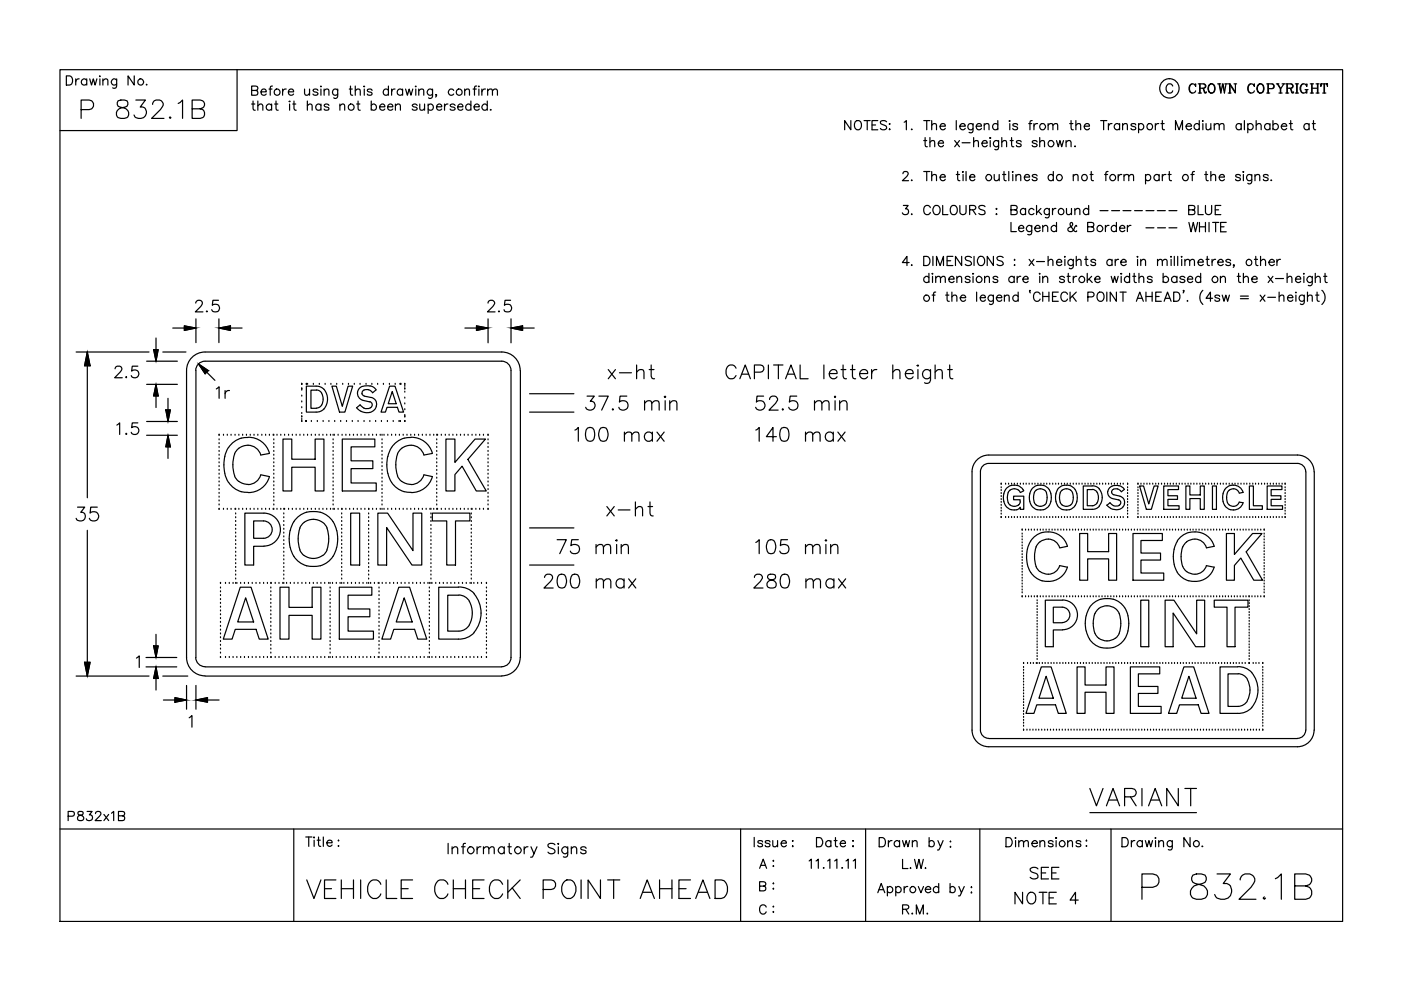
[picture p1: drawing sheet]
<svg xmlns="http://www.w3.org/2000/svg" width="297mm" height="210mm" viewBox="0 0 297 210" stroke-linecap="round" stroke-linejoin="round" font-family="sans-serif">
<g fill="none" stroke="#000" stroke-width=".25">
<path d="M12.7 14.8h272v180.6h-272zM14.1 16.1h.6a1.05 1.05 0 0 1 .7 1 1.05 1.05 0 0 1-.7 .9h-.6zM16.1 16.7v1.3M16.8 16.7a.65 .65 0 0 0-.7 .6M18.4 17a.64 .64 0 0 0-1-.1 .64 .64 0 0 0 0 1 .64 .64 0 0 0 1-.1M18.4 16.7v1.3M19 16.7l.4 1.3 .4-1.3 .4 1.3 .3-1.3M21.2 16.1v.2zM21.2 16.7v1.3M21.8 17.1l.5-.4 .5 .1 .1 1.2M21.8 16.7v1.3M24.7 16.7v1.8a.54 .54 0 0 1-.8 .1"/>
<path d="M24.7 17a.64 .64 0 0 0-.9-.1 .64 .64 0 0 0 0 1 .64 .64 0 0 0 .9-.1M28.5 16.1v1.9l-1.4-1.9v1.9M31.1 17.9v.1l.1-.1M50.3 14.8v12.9h-37.6M53.4 19.2l1.1-.1 .2-.3-.1-.4-.4-.2h-.8v2h.8l.4-.2v-.7l-.4-.1M55.3 19.5h1.1a.55 .55 0 0 0-.5-.6 .55 .55 0 0 0-.6 .6 .61 .61 0 0 0 .4 .7 .61 .61 0 0 0 .7-.3M57 18.9h.7M57.8 18.2l-.4 .1-.1 .3v1.6M59.9 18.9v1.3M60.7 18.9a.64 .64 0 0 0-.8 .6M61.1 19.5h1.1a.55 .55 0 0 0-.5-.6 .55 .55 0 0 0-.6 .6 .61 .61 0 0 0 .4 .7 .61 .61 0 0 0 .7-.3M64.6 18.9l.1 1.2 .5 .1 .4-.4"/>
<path d="M65.6 18.9v1.3M67.4 19.2a.6 .6 0 0 0-1 0l.2 .3 .7 .1 .1 .3a.65 .65 0 0 1-1 0M68 18.2v.2zM68 18.9v1.3M68.7 19.3l.5-.4 .5 .1v1.2M68.7 18.9v1.3M71.6 18.9v1.5a.51 .51 0 0 1-.3 .4 .51 .51 0 0 1-.5-.1M71.6 19.2a.62 .62 0 0 0-.9-.1 .62 .62 0 0 0 0 .9 .62 .62 0 0 0 .9-.1M74.1 18.9h.6M74.3 18.2v1.6l.1 .3 .4 .1M75.3 19.3l.5-.4 .5 .1 .1 1.2M75.3 18.2v2"/>
<path d="M77.1 18.3h.2zM77.2 18.9v1.3M78.9 19.2a.56 .56 0 0 0-.5-.3 .56 .56 0 0 0-.5 .3l.3 .3 .4 .1a.33 .33 0 0 1 .2 .5 .7 .7 0 0 1-.9-.2M82.4 19.2a.62 .62 0 0 0-1-.1 .62 .62 0 0 0 0 .9 .62 .62 0 0 0 1-.1M82.4 18.2v2M83 18.9v1.3M83.7 18.9a.58 .58 0 0 0-.7 .6M85.4 19.2a.64 .64 0 0 0-1-.1 .64 .64 0 0 0 0 .9 .64 .64 0 0 0 1-.1M85.4 18.9v1.3M86 18.9l.4 1.3 .4-1.3 .3 1.3 .4-1.3M88.2 18.2v.2zM88.2 18.9v1.3"/>
<path d="M88.8 19.3l.5-.4 .5 .1v1.2M88.8 18.9v1.3M91.7 18.9v1.5a.51 .51 0 0 1-.3 .4 .51 .51 0 0 1-.5-.1M91.7 19.2a.64 .64 0 0 0-.9-.1 .64 .64 0 0 0 0 .9 .64 .64 0 0 0 .9-.1M96.2 19.2a.64 .64 0 0 0-.9-.1 .64 .64 0 0 0 0 .9 .64 .64 0 0 0 .9-.1M98.5 19.3l.5-.4 .5 .1v1.2M98.5 18.9v1.3M100.3 18.9h.7M101.1 18.2l-.4 .1-.1 .3v1.6M101.5 18.9v1.3M101.5 18.2v.2zM102.2 18.9v1.3"/>
<path d="M102.9 18.9a.64 .64 0 0 0-.7 .6M103.4 19.3l.5-.4 .4 .1 .1 1.2M103.4 18.9v1.3M104.4 19.3l.5-.4 .4 .1 .2 1.2M248.6 18.2a.72 .72 0 0 0-.8-.4 .72 .72 0 0 0-.6 .7 .86 .86 0 0 0 .2 1 .86 .86 0 0 0 1 .1l.2-.3M252.7 17.8a1.12 1.12 0 0 0 0 1.9M253.4 18.1l.1 .2v-.5l-.1 .3a.72 .72 0 0 0-.8-.3 .72 .72 0 0 0-.5 .7 .83 .83 0 0 0 .2 1 .83 .83 0 0 0 .9 .1l.3-.3M254.1 17.8h1.1l.5 .4-.2 .4-1.1 .1M254.1 19.7h.6M254.4 17.8v1.9M254.9 18.7l.3 .2 .3 .7h.2M255.1 18.8l.3 .8 .3 .1v-.2"/>
<path d="M255.2 17.8l.2 .1a.46 .46 0 0 1 .2 .4 .46 .46 0 0 1-.4 .4M256.8 17.8a1.01 1.01 0 0 0-.7 1 1.01 1.01 0 0 0 .9 .9 1.01 1.01 0 0 0 .6-1 1.01 1.01 0 0 0-.8-.9 1.13 1.13 0 0 0 0 1.9M257 17.8a1.13 1.13 0 0 1 0 1.9M258.2 17.8h.6M258.5 17.8l.3 1.9 .4-1.9 .4 1.9 .3-1.9M258.5 17.8l.3 1.5M259.3 17.8l.3 1.5M259.7 17.8h.5M260.4 19.7h.6M260.4 17.8h.4M260.7 17.8v1.9M261.6 17.8h.6"/>
<path d="M261.9 19.6l-1.1-1.8v1.9M261.9 17.8v1.9l-1.1-1.7M265.2 17.8a1.12 1.12 0 0 0 0 1.9M265.9 18.1l.1 .2v-.5l-.1 .3a.72 .72 0 0 0-.9-.3 .72 .72 0 0 0-.4 .7v.5a.72 .72 0 0 0 .5 .7 .72 .72 0 0 0 .9-.4M267.1 17.8a1.01 1.01 0 0 0-.6 1 1.01 1.01 0 0 0 .8 .9 1.01 1.01 0 0 0 .7-1 1.01 1.01 0 0 0-.9-.9 1.13 1.13 0 0 0 0 1.9M267.3 17.8a1.13 1.13 0 0 1 0 1.9M268.6 17.8h1.1a.51 .51 0 0 1 .5 .5 .51 .51 0 0 1-.5 .5h-.8M268.6 19.7h.6M268.8 17.8v1.9M268.9 17.8v1.9M269.7 17.8l.1 .1a.51 .51 0 0 1 .3 .5 .51 .51 0 0 1-.4 .4M270.6 17.8h.6"/>
<path d="M270.8 17.8l.7 1v.9M270.9 17.8l.6 1v.9M271.2 19.7h.6M271.8 17.8h.6M272.2 17.8l-.7 1M272.6 17.8h1.1l.3 .1 .2 .3-.2 .4-1.1 .1M272.6 19.7h.6M272.9 17.8v1.9M273.4 18.7l.2 .1 .5 .8h.1M273.6 18.8l.3 .8 .3 .1v-.2M273.7 17.8l.4 .4-.1 .3-.3 .2M274.6 19.7h.7"/>
<path d="M274.6 17.8h.7M274.9 17.8v1.9M275 17.8v1.9M276.3 17.8a1.12 1.12 0 0 0 0 1.9M276.7 19h.6M277 18.1l.1 .2v-.5l-.1 .3a.73 .73 0 0 0-.9-.3 .73 .73 0 0 0-.5 .7v.5a.74 .74 0 0 0 .5 .7 .74 .74 0 0 0 .9-.2M277 19v.7M277.1 19v.7M277.8 19.7h.7M277.8 17.8h.7M278.1 17.8v1.9M278.2 18.7h1.1"/>
<path d="M278.2 17.8v1.9M279 19.7h.7M279 17.8h.7M279.3 17.8v1.9M279.4 17.8v1.9M280.1 17.8l-.1 .5v-.5h1.4v.5v-.5M280.4 19.7h.7M280.7 17.8v1.9M280.8 17.8v1.9M17.2 23.2h1.7a1.02 1.02 0 0 0 1-1 1.02 1.02 0 0 0-1-1h-1.7v3.9M25 21.4a.81 .81 0 0 0 .4 1.3 1.62 1.62 0 0 1 1.9 1.7l-.2 .4a1.87 1.87 0 0 1-2.2 0 1.24 1.24 0 0 1 .9-1.9l.8-.2a.81 .81 0 0 0 .3-1.3l-.6-.2zM28.8 21.2h2l-1.1 1.5a1.21 1.21 0 0 1 1.4 1.1 1.21 1.21 0 0 1-1.2 1.3 1.13 1.13 0 0 1-1.5-.7"/>
<path d="M32.4 22.1a.95 .95 0 0 1 .7-.9h.7a.96 .96 0 0 1 .6 1.5l-2.3 2.4h2.7M36.1 24.8l-.2 .1 .2 .2 .2-.2M37.8 21.9l.9-.7v3.9M40.7 23.1h1.7l.6-.2a.88 .88 0 0 0 0-1.5l-.6-.2h-1.7v3.9h1.7l.6-.2a1.03 1.03 0 0 0 .4-1.1 1.03 1.03 0 0 0-1-.7M53.4 22.1h.6M53.7 21.4v1.6v.3l.4 .1M54.7 22.4l.4-.3 .5 .1 .1 1.2M54.7 21.4v2M57.6 22.4a.64 .64 0 0 0-1-.1 .64 .64 0 0 0 0 .9 .64 .64 0 0 0 1-.1M57.6 22.1v1.3M58.2 22.1h.7M58.5 21.4v1.6l.1 .3 .4 .1"/>
<path d="M61.4 21.4l.1 .1-.1 .1zM61.4 22.1v1.3M62.1 22.1h.6M62.3 21.4v1.6l.2 .3 .3 .1M65.2 22.4l.4-.3 .5 .1 .1 1.2M65.2 21.4v2M68 22.4a.62 .62 0 0 0-.9-.1 .62 .62 0 0 0 0 .9 .62 .62 0 0 0 .9-.1M68 22.1v1.3M69.7 22.4a.57 .57 0 0 0-1 0 .9 .9 0 0 0 1 .4v.3a.62 .62 0 0 1-1 0M72.1 22.4l.4-.3 .5 .1 .1 1.2M72.1 22.1v1.3M75.6 22.1h.7"/>
<path d="M75.9 21.4v1.6l.1 .3 .4 .1M78.7 22.4a.62 .62 0 0 1 .9-.1 .62 .62 0 0 1 0 .9 .62 .62 0 0 1-.9-.1M78.7 21.4v2M80.5 22.6h1.1a.56 .56 0 0 0-.6-.6 .56 .56 0 0 0-.5 .6 .61 .61 0 0 0 .4 .7 .61 .61 0 0 0 .7-.2M82.2 22.6h1.1a.55 .55 0 0 0-.6-.6 .55 .55 0 0 0-.5 .6 .61 .61 0 0 0 .3 .7 .61 .61 0 0 0 .8-.2M83.8 22.4l.5-.3 .5 .1 .1 1.2M83.8 22.1v1.3M88.4 22.4a.6 .6 0 0 0-1 0l.3 .2 .6 .2 .1 .3a.65 .65 0 0 1-1 0M89 22.1l.1 1.2 .4 .1 .5-.4M90 22.1v1.3M90.8 22.4a.62 .62 0 0 1 .9-.1 .62 .62 0 0 1 0 .9 .62 .62 0 0 1-.9-.1M90.8 22.1v1.9"/>
<path d="M92.6 20.1h-.3h.3l-.3 .5M92.6 22.6h1.1a.55 .55 0 0 0-.6-.6 .55 .55 0 0 0-.5 .6 .61 .61 0 0 0 .3 .7 .61 .61 0 0 0 .8-.2M94.2 22.1v1.3M95 22.1a.65 .65 0 0 0-.8 .5M96.5 22.4a.6 .6 0 0 0-1.1 0l.3 .2 .7 .2 .1 .3a.65 .65 0 0 1-1.1 0M97 22.6h1.1a.56 .56 0 0 0-.5-.6 .56 .56 0 0 0-.6 .6 .61 .61 0 0 0 .4 .7 .61 .61 0 0 0 .7-.2M99.8 22.4a.62 .62 0 0 0-.9-.1 .62 .62 0 0 0 0 .9 .62 .62 0 0 0 .9-.1M99.8 21.4v2M100.5 22.6h1.1a.55 .55 0 0 0-.5-.6 .55 .55 0 0 0-.6 .6 .61 .61 0 0 0 .4 .7 .61 .61 0 0 0 .7-.2M103.3 22.4a.64 .64 0 0 0-.9-.1 .64 .64 0 0 0 0 .9 .64 .64 0 0 0 .9-.1M103.3 21.4v2M104 23.2v.2l.2-.1"/>
<path d="M180.4 25.6v1.9l-1.3-1.9v1.9M181.3 25.8a.74 .74 0 0 1 .8-.2 .74 .74 0 0 1 .5 .7 .86 .86 0 0 1-.1 .9 .86 .86 0 0 1-1 .2 1.27 1.27 0 0 1-.2-1.6zM183.2 25.6h1.3M183.9 25.6v1.9M184.9 26.5h.7M186.1 25.6h-1.2v1.9h1.2M188 25.8a.75 .75 0 0 0-1.3 .2l.1 .3 .8 .3a.48 .48 0 0 1 .4 .6 .84 .84 0 0 1-1.3 0M188.5 26.3h.2zM188.5 27.4h.2zM191.4 36.8l.4-.4 .7 .1a.66 .66 0 0 1-.2 .9l-1 .9h1.3M191.7 25.9l.5-.3v1.9M193.3 27.3v.2l.1-.1"/>
<path d="M193.3 38.1l-.1 .1h.2M195.8 36.4h1.4M195.8 29.8h.7M195.8 25.6h1.4M196.1 29.2v1.5l.1 .3 .4 .1M196.5 36.4v1.9M196.5 25.6v1.9M197.2 30.2l.4-.4 .5 .1 .1 1.2M197.2 29.2v1.9M197.5 37.4l.5-.4 .5 .1 .1 1.2M197.5 36.4v1.9M197.5 26.6l.5-.4 .5 .1 .1 1.2"/>
<path d="M197.5 25.6v1.9M198.9 30.4h1.1v-.2a.64 .64 0 0 0-1.1-.1 .64 .64 0 0 0 .5 1h.3l.3-.3M199.3 37.5h1.1a.6 .6 0 0 0-.8-.4 .6 .6 0 0 0-.2 .9 .57 .57 0 0 0 1 0M199.3 26.8h1.1a.6 .6 0 0 0-.8-.5 .6 .6 0 0 0-.2 .9 .57 .57 0 0 0 1 0M202.4 29.8l1 1.3M202.7 37h.7M202.7 25.6v1.9M203 36.4v1.5l.1 .3 .4 .1M203.4 29.8l-1 1.3M203.5 26.8h1.2a.61 .61 0 0 0-.9-.5 .61 .61 0 0 0-.2 .9 .6 .6 0 0 0 1.1 0M204 30.3h1.7M204.1 36.4h.2z"/>
<path d="M204.2 37v1.3M204.8 36.4v1.9M205.6 37.5h1.1a.6 .6 0 0 0-.9-.4 .6 .6 0 0 0-.1 .9 .57 .57 0 0 0 1 0M206.3 26.2l-.1 1.8-.2 .2-.5-.1M206.3 26.5a.61 .61 0 0 0-.9-.1 .61 .61 0 0 0 0 .9 .61 .61 0 0 0 .9-.1M206.4 30.2l.5-.4 .5 .1v1.2M206.4 29.2v1.9M207 26.8h1.1a.6 .6 0 0 0-.9-.5 .6 .6 0 0 0-.1 .9 .57 .57 0 0 0 1 0M208.2 30.4h1.1a.6 .6 0 0 0-.8-.5 .6 .6 0 0 0-.2 .9 .57 .57 0 0 0 1 0M208.7 26.6l.4-.4 .5 .1 .1 1.2M208.7 26.2v1.3M209.9 29.8v1.3"/>
<path d="M209.9 29.2l.2 .1h-.2zM210.8 37l.1 1.2 .5 .1 .4-.4M211.6 26.5a.61 .61 0 0 0-1-.1 .61 .61 0 0 0 0 .9 .61 .61 0 0 0 1-.1M211.6 25.6v1.9M211.7 29.8l-.1 1.8-.2 .1h-.5M211.7 30.1a.61 .61 0 0 0-.9-.1 .61 .61 0 0 0 0 .9 .61 .61 0 0 0 .9-.1M211.8 37v1.3M212.4 30.2l.5-.4 .4 .1 .1 1.2M212.4 29.2v1.9M212.6 37h.6M212.9 36.4v1.5l.1 .3 .3 .1M213.9 36.4v1.9"/>
<path d="M214 25.7h.2zM214.1 26.2v1.3M214.2 29.8h.6M214.5 29.2v1.5l.1 .3 .3 .1M214.6 36.4h.2zM214.7 37v1.3M215.4 37.4l.5-.4 .4 .1 .1 1.2M215.4 37v1.3M215.7 26.5a.56 .56 0 0 0-.5-.3 .56 .56 0 0 0-.5 .3l.1 .2 .9 .3v.2a.56 .56 0 0 1-.5 .3 .56 .56 0 0 1-.5-.3M216.5 30.1a.57 .57 0 0 0-1 0l.1 .2 .8 .3 .1 .2a.57 .57 0 0 1-1 0M217.2 37.5h1.1a.6 .6 0 0 0-.9-.4 .6 .6 0 0 0-.1 .9 .57 .57 0 0 0 1 0M218.1 26.2h.7"/>
<path d="M218.8 25.6l-.3 .1-.1 .2v1.6M219.2 26.2v1.3M219.9 37.3a.6 .6 0 0 0-1.1 0l1 .5 .1 .2a.6 .6 0 0 1-1.1 0M219.9 30.1a.6 .6 0 0 0-1.1 0l1 .5 .1 .2a.6 .6 0 0 1-1.1 0M220 26.2a.64 .64 0 0 0-.8 .6M220.4 30.2l.5-.4 .5 .1 .1 1.2M220.4 29.2v1.9M222.2 26.6l.5-.4 .5 .1v1.2M222.2 26.2v1.3M223.2 26.6l.5-.4 .5 .1 .1 1.2M223.3 37.3a.61 .61 0 0 0-.9-.1 .61 .61 0 0 0 0 .9 .61 .61 0 0 0 .9-.1M223.3 36.4v1.9"/>
<path d="M224 29.8l.4 1.3 .3-1.3 .4 1.3 .4-1.3M226 30.2l.5-.4 .5 .1 .1 1.2M226 29.8v1.3M226.8 26.2h.7M227.1 25.6v1.5l.1 .3 .4 .1M227.6 37.4l.4-.4 .5 .1 .1 1.2M227.6 37v1.3M227.9 30.9l-.1 .1h.2M228.1 26.6l.5-.4 .4 .1 .1 1.2M228.1 25.6v1.9M229.9 26.8h1.1v-.2a.64 .64 0 0 0-1.1-.1 .64 .64 0 0 0 .4 1h.3l.4-.3M231.1 37h.6"/>
<path d="M231.4 36.4v1.5l.1 .3 .3 .1M233.4 25.6h1.3M234 25.6v1.9M234.2 37h.6M234.9 36.4h-.4v.3v1.6M235 26.2v1.3M235.8 26.2a.64 .64 0 0 0-.8 .6M237.1 37v1.3M237.4 26.5a.63 .63 0 0 0-1-.1 .63 .63 0 0 0 0 .9 .63 .63 0 0 0 1-.1M237.4 26.2v1.3M237.8 37a.64 .64 0 0 0-.7 .5M238 26.6l.5-.4 .4 .1 .1 1.2"/>
<path d="M238 26.2v1.3M238.3 37.4l.5-.4 .4 .1 .1 1.2M238.3 37v1.3M239.3 37.4l.5-.4 .5 .1v1.2M240.8 26.5a.56 .56 0 0 0-.5-.3 .56 .56 0 0 0-.5 .3l.1 .2 .8 .3 .1 .2a.56 .56 0 0 1-.5 .3 .56 .56 0 0 1-.5-.3M241.4 26.5a.61 .61 0 0 1 .9-.1 .61 .61 0 0 1 0 .9 .61 .61 0 0 1-.9-.1M241.4 26.2v2M242.9 37.3a.61 .61 0 0 1 .9-.1 .61 .61 0 0 1 0 .9 .61 .61 0 0 1-.9-.1M242.9 37v2M245 26.2v1.3M245.7 26.2a.58 .58 0 0 0-.7 .6M245.8 37.3a.61 .61 0 0 0-.9-.1 .61 .61 0 0 0 0 .9 .61 .61 0 0 0 .9-.1"/>
<path d="M245.8 37v1.3M246.1 26.2h.7M246.4 37v1.3M246.4 25.6v1.5l.1 .3 .4 .1M247.2 37a.6 .6 0 0 0-.8 .5M247.7 37h.6M247.9 36.4v1.5l.1 .3 .4 .1M249.2 27.5v-1.9l.8 1.9 .7-1.9v1.9M251.5 26.8h1.1a.61 .61 0 0 0-.8-.5 .61 .61 0 0 0-.2 .9 .6 .6 0 0 0 1 0M252.5 37h.7M253.3 36.4h-.4l-.1 .3v1.6M254.3 26.5a.61 .61 0 0 0-.9-.1 .61 .61 0 0 0 0 .9 .61 .61 0 0 0 .9-.1"/>
<path d="M254.3 25.6v1.9M255 26.2v1.3M255 25.6v.1zM255.4 37h.6M255.7 36.4v1.5l.1 .3 .4 .1M255.7 26.2l.1 1.2 .5 .1 .4-.4M256.7 37.4l.5-.4 .5 .1v1.2M256.7 36.4v1.9M256.7 26.2v1.3M257.4 26.6l.6-.4 .4 .1 .1 1.2M257.4 26.2v1.3M258.5 37.5h1.1a.6 .6 0 0 0-.8-.4 .6 .6 0 0 0-.2 .9 .57 .57 0 0 0 1 0"/>
<path d="M258.5 26.6l.5-.4 .4 .1 .1 1.2M263 37.3a.57 .57 0 0 0-1 0l.1 .2 .8 .3 .1 .2a.57 .57 0 0 1-1 0M263.2 26.5a.61 .61 0 0 0-.9-.1 .61 .61 0 0 0 0 .9 .61 .61 0 0 0 .9-.1M263.2 26.2v1.3M263.6 37v1.3M263.6 36.4v.1zM263.8 25.6v1.9M264.6 26.5a.63 .63 0 0 1 .9-.1 .63 .63 0 0 1 0 .9 .63 .63 0 0 1-.9-.1M264.6 26.2v2M265.4 37v1.5a.52 .52 0 0 1-.6 .5l-.2-.1M265.4 37.3a.61 .61 0 0 0-.9-.1 .61 .61 0 0 0 0 .9 .61 .61 0 0 0 .9-.1M266.1 37.4l.4-.4 .5 .1 .1 1.2"/>
<path d="M266.1 37v1.3M266.3 26.6l.5-.4 .5 .1 .1 1.2M266.3 25.6v1.9M268.9 37.3a.57 .57 0 0 0-1 0v.2l.9 .3 .1 .2a.57 .57 0 0 1-1 0M269.3 26.5a.63 .63 0 0 0-1-.1 .63 .63 0 0 0 0 .9 .63 .63 0 0 0 1-.1M269.3 26.2v1.3M269.5 38.1v.2l.1-.1M269.9 26.5a.63 .63 0 0 1 .9-.1 .63 .63 0 0 1 0 .9 .63 .63 0 0 1-.9-.1M269.9 25.6v1.9M271.7 26.8h1.1a.61 .61 0 0 0-.8-.5 .61 .61 0 0 0-.2 .9 .6 .6 0 0 0 1 0M273.4 26.2h.6M273.7 25.6v1.5v.3l.4 .1"/>
<path d="M277.6 26.5a.61 .61 0 0 0-1-.1 .61 .61 0 0 0 0 .9 .61 .61 0 0 0 1-.1M277.6 26.2v1.3M278.2 26.2h.7M278.5 25.6v1.5l.1 .3 .3 .1M191.5 43.6h1l-.5 .7a.66 .66 0 0 1 .5 1.1 .66 .66 0 0 1-1.2-.3M192.8 55.7h-1.5l1-1.3v1.9M193.3 45.3l-.1 .1h.2M193.3 56.1l-.1 .1h.2M195.8 54.4h.7a1.03 1.03 0 0 1 .7 .9 1.03 1.03 0 0 1-.7 1h-.7zM196.9 58.9a.62 .62 0 0 0-.9-.1 .62 .62 0 0 0 0 .9 .62 .62 0 0 0 .9-.1M196.9 58v1.9M197.2 44a.72 .72 0 0 0-.8-.4 .72 .72 0 0 0-.6 .7 .83 .83 0 0 0 .3 1 .83 .83 0 0 0 1.1 0v-.3"/>
<path d="M197.6 58h.2zM197.7 58.6v1.3M197.8 54.4v1.9M198 43.8a.74 .74 0 0 1 .8-.2 .74 .74 0 0 1 .5 .7 .83 .83 0 0 1-.2 1 .83 .83 0 0 1-1.1 0 1.24 1.24 0 0 1 0-1.5zM198.4 59l.5-.4 .4 .1 .1 1.2M198.4 58.6v1.3M198.6 56.3v-1.9l.7 1.9 .7-1.9v1.9M199.4 59l.5-.4 .4 .1 .1 1.2M199.9 43.6v1.9h1.1M200.8 55.3h.8M201.2 59.2h1.1a.56 .56 0 0 0-.6-.7 .56 .56 0 0 0-.5 .7 .61 .61 0 0 0 .3 .7 .61 .61 0 0 0 .8-.3M201.6 43.8a.74 .74 0 0 1 .9-.2 .74 .74 0 0 1 .5 .7 .83 .83 0 0 1-.3 1 .83 .83 0 0 1-1.1 0l-.1-.6z"/>
<path d="M202 54.4h-1.2v1.9h1.2M202.9 59l.4-.4 .5 .1 .1 1.2M202.9 58.6v1.3M203.5 43.6v1.4a.66 .66 0 0 0 .7 .5 .66 .66 0 0 0 .6-.5v-1.4M203.9 54.4v1.9l-1.3-1.9v1.9M205.6 44.5l1.1-.1a.44 .44 0 0 0 0-.8h-1.1v1.9M205.7 58.9a.57 .57 0 0 0-1 0 .9 .9 0 0 0 .9 .5l.1 .2a.62 .62 0 0 1-1 0M206 54.6a.75 .75 0 0 0-1.3 .2l.1 .3 1 .4 .2 .3a.68 .68 0 0 1-.5 .6 .68 .68 0 0 1-.7-.2l-.1-.2M206.2 44.5l.7 1M206.3 58.6v1.3M206.3 58h.1l-.1 .1zM206.5 54.4v1.9"/>
<path d="M207.4 54.6a.83 .83 0 0 1 1.1-.1 .83 .83 0 0 1 .3 1.1 .76 .76 0 0 1-.8 .7 .76 .76 0 0 1-.8-.7zM208.8 59l.4-.4 .5 .1 .1 1.2M208.8 58.6v1.3M208.8 43.8a.75 .75 0 0 0-1.3 .2l.4 .4 .8 .3a.5 .5 0 0 1 0 .7 .99 .99 0 0 1-1.2-.1M210.6 54.4v1.9l-1.3-1.9v1.9M211.2 44.3h.2l-.1 .1zM211.2 45.4h.2zM211.6 58.9a.57 .57 0 0 0-1.1 0 .9 .9 0 0 0 1 .5l.1 .2a.62 .62 0 0 1-1.1 0M212.7 54.6a.75 .75 0 0 0-1.3 .2l.2 .3 .9 .4 .2 .5a.92 .92 0 0 1-1.3 0M214.3 44.5l1.2-.1 .2-.3-.1-.4-.4-.1h-.9v1.9h.9l.4-.2v-.6l-.4-.2M214.3 47.2v1.9h1.2M215 58.9a.64 .64 0 0 0-.9-.1 .64 .64 0 0 0 0 .9 .64 .64 0 0 0 .9-.1"/>
<path d="M215 58.6v1.3M215 56.2h.2zM215.1 55v.2zM215.7 58.6v1.3M216 48.4h1.1a.55 .55 0 0 0-.6-.6 .55 .55 0 0 0-.5 .6 .61 .61 0 0 0 .3 .7 .61 .61 0 0 0 .8-.2M216.4 58.6a.72 .72 0 0 0-.7 .6M216.9 59.2h1.1a.56 .56 0 0 0-.6-.7 .56 .56 0 0 0-.5 .7 .61 .61 0 0 0 .4 .7 .61 .61 0 0 0 .7-.3M217.4 44.5a.62 .62 0 0 0-.9-.1 .62 .62 0 0 0 0 .9 .62 .62 0 0 0 .9 0M217.4 44.2v1.3M218.2 55l1 1.3M218.7 47.8v1.5a.51 .51 0 0 1-.2 .5 .51 .51 0 0 1-.6-.1M218.7 48.1a.64 .64 0 0 0-.9-.1 .64 .64 0 0 0 0 .9 .64 .64 0 0 0 .9 0"/>
<path d="M219.2 44.5a.62 .62 0 0 0-.9-.1 .62 .62 0 0 0 0 .9 .62 .62 0 0 0 .9 0M219.2 55l-1 1.3M219.4 48.4h1.1a.57 .57 0 0 0-.5-.6 .57 .57 0 0 0-.6 .6v.2a.63 .63 0 0 0 .5 .5 .63 .63 0 0 0 .6-.2M219.8 43.6v1.9M219.8 55.5h1.7M220.1 44.8l.7 .7M220.4 58h.1zM220.4 58.6v1.3M220.7 44.2l-.9 1M221.1 48.2l.4-.4 .5 .1 .1 1.2M221.1 47.8v1.3M221.1 59l.4-.4 .5 .1 .1 1.2"/>
<path d="M221.1 58.6v1.3M222.2 55.4l.5-.4 .5 .1v1.2M222.2 54.4v1.9M222.5 44.2l-.1 1.8-.3 .2-.5-.1M222.5 44.5a.62 .62 0 0 0-.9-.1 .62 .62 0 0 0 0 .9 .62 .62 0 0 0 .9 0M223.2 44.2v1.3M223.9 44.2a.65 .65 0 0 0-.7 .6M224 48.1a.64 .64 0 0 0-.9-.1 .64 .64 0 0 0 0 .9 .64 .64 0 0 0 .9 0M224 47.2v1.9M224 55.6h1.1a.55 .55 0 0 0-.6-.6 .55 .55 0 0 0-.5 .6 .61 .61 0 0 0 .4 .7 .61 .61 0 0 0 .7-.3M225.7 58.9a.6 .6 0 0 0-1.1 0l.3 .3 .7 .2 .1 .2a.65 .65 0 0 1-1.1 0M225.7 54.4h.2z"/>
<path d="M225.8 55v1.3M226.1 44.2l.1 1.2 .5 .1 .5-.3M226.2 58.6h.7M226.5 58v1.5l.1 .3 .4 .1M227.2 44.2v1.3M227.6 58.6v1.3M227.6 55v1.5a.54 .54 0 0 1-.9 .4M227.6 55.3a.64 .64 0 0 0-1-.1 .64 .64 0 0 0 0 .9 .64 .64 0 0 0 1-.1M227.9 44.6l.5-.4 .5 .1 .1 1.2M227.9 44.2v1.3M228.2 55.4l.5-.4 .4 .1 .1 1.2M228.2 54.4v1.9"/>
<path d="M228.3 48l-.2-.2-.2 .3a.9 .9 0 0 1-.4 .9 .9 .9 0 0 1-1-.1 .41 .41 0 0 1 .1-.6l.7-.5a.4 .4 0 0 0-.1-.6h-.2a.73 .73 0 0 0 .2 1l.4 .7a.42 .42 0 0 0 .7 .1v-.1M228.3 58.6a.65 .65 0 0 0-.7 .6M230 55h.6M230.3 54.4v1.5v.3l.4 .1M230.5 58v1.9M230.6 48.1l1.1-.1 .2-.3-.2-.5h-1.1v1.9h.8l.5-.3a.53 .53 0 0 0-.5-.7M230.8 44.5a.64 .64 0 0 0-.9-.1 .64 .64 0 0 0 0 .9 .64 .64 0 0 0 .9 0M230.8 43.6v1.9M230.9 59.2l.7 .7M231.4 58.6l-.9 .9M232.1 59.2h1.1a.56 .56 0 0 0-.5-.7 .56 .56 0 0 0-.6 .7 .61 .61 0 0 0 .4 .7 .61 .61 0 0 0 .7-.3M232.3 55.3a.56 .56 0 0 0-.5-.3 .56 .56 0 0 0-.5 .3l.3 .3 .4 .1a.33 .33 0 0 1 .2 .5 .7 .7 0 0 1-.9-.2"/>
<path d="M233.2 44.7h1.7M234.4 47.8v1.3M235.1 47.8a.66 .66 0 0 0-.7 .6M235.6 58.6l.4 1.3 .3-1.3 .4 1.3 .4-1.3M235.7 44.7h1.7M235.8 55.3a.62 .62 0 0 0-.9-.1 .62 .62 0 0 0 0 .9 .62 .62 0 0 0 .9-.1M235.8 55v1.3M236.4 55v1.3M236.7 48.1a.62 .62 0 0 0-.9-.1 .62 .62 0 0 0 0 .9 .62 .62 0 0 0 .9 0M236.7 47.2v1.9M237.2 55a.65 .65 0 0 0-.8 .6M237.4 48.4h1.1a.55 .55 0 0 0-.6-.6 .55 .55 0 0 0-.5 .6 .61 .61 0 0 0 .3 .7 .61 .61 0 0 0 .8-.2"/>
<path d="M237.6 55.6h1.2a.62 .62 0 0 0-.9-.6 .62 .62 0 0 0-.2 1 .65 .65 0 0 0 1.1 0M237.7 58.6v1.3M237.7 58h.1l-.1 .1zM238.1 44.7h1.7M239 47.8v1.3M239.5 58.9a.62 .62 0 0 0-.9-.1 .62 .62 0 0 0 0 .9 .62 .62 0 0 0 .9-.1M239.5 58v1.9M239.8 47.8a.72 .72 0 0 0-.8 .6M240.2 58.6h.6M240.5 58v1.5l.1 .3 .3 .1M240.6 44.7h1.6M241.2 55v1.3"/>
<path d="M241.2 54.4v.1zM241.5 59l.4-.4 .5 .1 .1 1.2M241.5 58v1.9M241.9 55.4l.4-.4 .5 .1 .1 1.2M241.9 55v1.3M243 48.3h1.7M243 44.7h1.7M244.3 58.9a.57 .57 0 0 0-1 0 .9 .9 0 0 0 .9 .5l.1 .2a.62 .62 0 0 1-1 0M245.4 44.7h1.7M245.4 48.3h1.7M245.4 55.4l.5-.4 .5 .1v1.2M245.4 55v1.3"/>
<path d="M246.4 55.4l.5-.4 .5 .1 .1 1.2M246.6 58.9a.64 .64 0 0 1 .9-.1 .64 .64 0 0 1 0 .9 .64 .64 0 0 1-.9-.1M246.6 58v1.9M247.8 48.3h1.7M247.8 44.7h1.7M248.2 54.4h.2zM248.3 55v1.3M249 54.4v1.9M249.5 58.9a.64 .64 0 0 0-.9-.1 .64 .64 0 0 0 0 .9 .64 .64 0 0 0 .9-.1M249.5 58.6v1.3M249.7 54.4v1.9M250.5 55v1.3"/>
<path d="M250.5 54.4v.1zM251.2 58.9a.6 .6 0 0 0-1 0l.3 .3 .6 .2 .1 .2a.65 .65 0 0 1-1 0M251.2 55.4l.5-.4 .5 .1v1.2M251.2 55v1.3M251.8 59.2h1.1a.55 .55 0 0 0-.6-.6 .55 .55 0 0 0-.5 .6 .61 .61 0 0 0 .3 .7 .61 .61 0 0 0 .8-.3M252 44.5l1.2-.1 .1-.3v-.4l-.4-.1h-.9v1.9h.9l.4-.2v-.6l-.4-.2M252.1 47.2l.4 1.9 .5-1.9 .5 1.9 .4-1.9M252.2 55.4l.5-.4 .5 .1 .1 1.2M254 43.6v1.9h1.1M254 55.6h1.1a.55 .55 0 0 0-.5-.6 .55 .55 0 0 0-.6 .6 .61 .61 0 0 0 .4 .7 .61 .61 0 0 0 .7-.3M254.3 47.2v1.9M254.3 48.1h1.3"/>
<path d="M254.6 58.9a.62 .62 0 0 0-.9-.1 .62 .62 0 0 0 0 .9 .62 .62 0 0 0 .9-.1M254.6 58v1.9M255.6 47.2v1.9M255.6 43.6v1.4a.66 .66 0 0 0 .6 .5 .66 .66 0 0 0 .7-.5v-1.4M255.7 55h.6M256 54.4v1.5v.3l.4 .1M256.3 47.2v1.9M257 55v1.3M257.1 47.2h1.3M257.7 44.5h.7M257.7 47.2v1.9M257.7 55a.72 .72 0 0 0-.7 .6"/>
<path d="M258.2 55.6h1.1a.62 .62 0 0 0-.8-.6 .62 .62 0 0 0-.2 1 .65 .65 0 0 0 1 0M258.8 59l.4-.4 .5 .1 .1 1.2M258.8 58.6v1.3M258.8 48.1h.7M258.8 43.6h-1.1v1.9h1.1M260 47.2h-1.2v1.9h1.2M260.9 55.3a.57 .57 0 0 0-1 0l.3 .3 .5 .1a.33 .33 0 0 1 .1 .5 .7 .7 0 0 1-.9-.2M261.7 56.2h-.2h.2l-.2 .5M262.3 58.6h.7M262.6 58v1.5l.1 .3 .4 .1M263.6 59l.5-.4 .5 .1 .1 1.2M263.6 58v1.9"/>
<path d="M265.4 59.2h1.1a.62 .62 0 0 0-.8-.6 .62 .62 0 0 0-.2 1 .65 .65 0 0 0 1 0M266 55h.6M266.2 54.4v1.5l.1 .3 .4 .1M267.3 55.4l.4-.4 .5 .1 .1 1.2M267.3 54.4v1.9M268.9 58.6l1 1.3M269 55.6h1.2a.57 .57 0 0 0-.6-.6 .57 .57 0 0 0-.6 .6v.2a.63 .63 0 0 0 .5 .5 .63 .63 0 0 0 .7-.3M269.9 58.6l-1 1.3M270.4 59.1h1.7M270.7 55v1.3M271.5 55a.72 .72 0 0 0-.8 .6M272.9 59l.5-.4 .4 .1 .1 1.2"/>
<path d="M272.9 58v1.9M274.7 59.2h1.1a.56 .56 0 0 0-.6-.7 .56 .56 0 0 0-.5 .7 .61 .61 0 0 0 .3 .7 .61 .61 0 0 0 .8-.3M276.5 58.6v1.3M276.5 58v.1zM278.2 58.6v1.5a.53 .53 0 0 1-.8 .4M278.2 58.9a.64 .64 0 0 0-.9-.1 .64 .64 0 0 0 0 .9 .64 .64 0 0 0 .9-.1M278.9 59l.4-.4 .5 .1 .1 1.2M278.9 58v1.9M280.6 58.6h.7M280.9 58v1.5l.1 .3 .4 .1M16.1 74.6h15.5M18.5 74.6v30.9"/>
<path d="M18.5 74.6l.6 3h-1.2zM24.4 78.2l.3-.5 .7-.1a.58 .58 0 0 1 .3 1l-1.4 1.5h1.6M26.8 79.8l-.2 .2 .2 .1 .1-.1M29.2 77.6h-1.2l-.1 1.1a.86 .86 0 0 1 1.3-.1 .86 .86 0 0 1-.1 1.3 .86 .86 0 0 1-1.3-.3M31.1 76.6h6.5M32.6 74.1h.9l-.4 2.5zM33.1 71.7v4.9M34.5 74.6h4.9M36.6 69.6h4.9M39.1 69.1l2.4 .5-2.4 .5zM41.5 64.3l.3-.5 .6-.1a.6 .6 0 0 1 .4 .9l-1.4 1.5h1.6M41.5 78.5a1.97 1.97 0 0 1 2-1.9h62.9a1.97 1.97 0 0 1 1.9 1.9v60.9a1.97 1.97 0 0 1-1.9 2"/>
<path d="M41.5 78.6v60.8M41.5 67.6v5M42.1 77.2l2.1 1.4-.7 .6zM42.1 77.2l3.5 3.4M43.9 65.9l-.2 .1h.3M46.3 63.7h-1.2l-.1 1a.87 .87 0 0 1 1.3 0 .87 .87 0 0 1-.1 1.3 .87 .87 0 0 1-1.3-.3M46.4 69.6h4.9M46.4 69.6l2.5-.5v1zM46.4 67.6v5M98.6 69.6h4.9M101 69.1l2.5 .5-2.5 .5zM103.5 64.3l.1-.4 .3-.2 .7 .1a.52 .52 0 0 1 .1 .8l-1.4 1.5h1.7"/>
<path d="M103.5 67.6v5.1M105.8 65.9l-.1 .1h.2M108.3 63.7h-1.2l-.2 1a.86 .86 0 0 1 1.4 0 .86 .86 0 0 1-.2 1.3 .86 .86 0 0 1-1.2-.3M108.3 69.6l2.5-.5v1zM108.3 67.6v5.1M108.3 69.6h5M110.3 78.5a3.9 3.9 0 0 0-3.9-3.9h-62.9a3.9 3.9 0 0 0-3.9 3.9v60.9a3.9 3.9 0 0 0 3.9 3.9M110.3 78.6v60.8M129 78.4l1.5 1.9M130.5 78.4l-1.5 1.9M131.3 79h2.6M135 78.9l.7-.5 .7 .1 .1 1.8"/>
<path d="M135 77.4v2.9M137.6 78.4h1.1M138.1 77.4v2.4l.1 .4 .6 .1M156.1 78.1a1.09 1.09 0 0 0-1.3-.7 1.09 1.09 0 0 0-.9 1.1 1.31 1.31 0 0 0 .3 1.4 1.31 1.31 0 0 0 1.4 .3l.5-.6M157.3 79.3h1.4M159.9 78.9h1.3a.76 .76 0 0 0 .8-.8 .76 .76 0 0 0-.8-.7h-1.3v2.9M162.9 77.4v2.9M164 77.4h2M165 77.4v2.9M167 79.3h1.4M169.6 77.4v2.9h1.7M174.7 77.4v2.9"/>
<path d="M175.8 79.2h1.7a.85 .85 0 0 0-1-.9 .85 .85 0 0 0-.7 1.2 .88 .88 0 0 0 .7 .8 .88 .88 0 0 0 1-.4M178.3 78.4h1M178.7 77.4v2.4l.2 .4 .6 .1M180.3 78.4h1M180.7 77.4v2.4l.2 .4 .5 .1M182.3 79.2h1.7a.87 .87 0 0 0-1-.9 .87 .87 0 0 0-.7 1.2 .91 .91 0 0 0 .6 .8 .91 .91 0 0 0 1.1-.4M184.8 78.4v1.9M185.9 78.4a.92 .92 0 0 0-1.1 .8M189.3 78.9l.7-.5 .7 .1 .1 1.8M189.3 77.4v2.9M192 79.2h1.6a.85 .85 0 0 0-1-.9 .85 .85 0 0 0-.6 1.2 .88 .88 0 0 0 .6 .8 .88 .88 0 0 0 1-.4M194.5 77.5l.1-.1 .1 .1-.1 .1z"/>
<path d="M194.6 78.4v1.9M197.3 78.4v2.2a.79 .79 0 0 1-1.3 .6M197.3 78.8a.94 .94 0 0 0-1.4-.2 .94 .94 0 0 0 0 1.4 .94 .94 0 0 0 1.4-.1M197.6 62.6h.7M198.3 78.9l.6-.5 .8 .1 .1 1.8M198.3 77.4v2.9M198.4 61.9l-.4 .1-.1 .3v1.6M200.5 62.6h.7M200.8 61.9v1.6l.1 .3 .4 .1M200.9 78.4h1M201.4 77.4v2.4l.1 .4 .5 .1M201.8 62.9l.5-.3 .4 .1 .2 1.2"/>
<path d="M201.8 61.9v2M203.6 63.1h1.1a.6 .6 0 0 0-.8-.5 .6 .6 0 0 0-.2 1 .56 .56 0 0 0 .5 .3 .56 .56 0 0 0 .5-.3M207.1 61.9v2M207.8 63.1h1.1a.6 .6 0 0 0-.8-.5 .6 .6 0 0 0-.2 1 .57 .57 0 0 0 1 0M210.6 62.6v1.5a.51 .51 0 0 1-.3 .4 .51 .51 0 0 1-.5-.1M210.6 62.9a.63 .63 0 0 0-.9-.1 .63 .63 0 0 0 0 .9 .63 .63 0 0 0 .9-.1M211.3 63.1h1.1a.6 .6 0 0 0-.8-.5 .6 .6 0 0 0-.2 1 .56 .56 0 0 0 .5 .3 .56 .56 0 0 0 .5-.3M213 62.9l.4-.3 .5 .1 .1 1.2M213 62.6v1.3M215.9 62.9a.63 .63 0 0 0-1-.1 .63 .63 0 0 0 0 .9 .63 .63 0 0 0 1-.1M215.9 61.9v2M218.3 61.6h.2h-.2l.2 .5"/>
<path d="M220.5 62.4a.72 .72 0 0 0-.8-.5 .72 .72 0 0 0-.6 .8 .86 .86 0 0 0 .2 .9 .86 .86 0 0 0 .9 .2l.3-.4M221.1 61.9v2M221.1 62.9h1.3M222.4 61.9v2M223.2 62.9h.7M224.4 61.9h-1.2v2h1.2M226.3 62.4a.72 .72 0 0 0-.8-.5 .72 .72 0 0 0-.6 .8 .86 .86 0 0 0 .2 .9 .86 .86 0 0 0 .9 .2l.3-.4M226.9 61.9v2M227.3 62.8l.9 1.1M228.2 61.9l-1.3 1.3M230.6 62.9h.8a.52 .52 0 0 0 .6-.6l-.3-.3-1.1-.1v2M232.8 62.2a.74 .74 0 0 1 .8-.2 .74 .74 0 0 1 .5 .7 .86 .86 0 0 1-.2 .9 .86 .86 0 0 1-.9 .2 1.27 1.27 0 0 1-.2-1.6z"/>
<path d="M234.7 61.9v2M236.7 61.9v2l-1.3-2v2M237.5 61.9h1.3M238.1 61.9v2M240.9 63.9l.8-2 .7 2M241.2 63.2h.9M243 62.9h1.3M243 61.9v2M244.3 61.9v2M245 62.9h.8M246.2 61.9h-1.2v2h1.2M246.8 63.9l.7-2 .8 2"/>
<path d="M247.1 63.2h.9M248.8 61.9h.7a1.04 1.04 0 0 1 .7 1 1.04 1.04 0 0 1-.7 1h-.7zM251 61.6h-.2h.2l-.2 .5M251.8 63.7l-.1 .1h.2M255 61.6a2.08 2.08 0 0 0 0 3M257.1 63.2h-1.4l.9-1.3v2M258.6 62.9a.57 .57 0 0 0-1 0l.1 .1 .8 .3 .1 .3a.57 .57 0 0 1-1 0M259.1 62.6l.4 1.3 .4-1.3 .4 1.3 .4-1.3M263 62.8h1.7M263 63.3h1.7M267.2 62.6l1 1.3M268.2 62.6l-1 1.3"/>
<path d="M268.8 63h1.6M271.2 62.9l.5-.3 .4 .1 .1 1.2M271.2 61.9v2M273 63.1h1.1a.61 .61 0 0 0-.8-.5 .61 .61 0 0 0-.2 1 .6 .6 0 0 0 1 0M274.8 62.6v1.3M274.8 61.9v.2zM276.5 62.6v1.5a.51 .51 0 0 1-.3 .4 .51 .51 0 0 1-.5-.1M276.5 62.9a.61 .61 0 0 0-.9-.1 .61 .61 0 0 0 0 .9 .61 .61 0 0 0 .9-.1M277.2 62.9l.5-.3 .4 .1 .1 1.2M277.2 61.9v2M278.9 62.6h.7M279.2 61.9v1.6l.1 .3 .4 .1"/>
<path d="M280.3 61.6a1.99 1.99 0 0 1 0 3M24.8 90.1l.6-.4v2.4M26.8 91.9l-.2 .1 .2 .1 .1-.1M29.2 89.7h-1.2l-.1 1a.87 .87 0 0 1 1.3-.1 .87 .87 0 0 1-.1 1.3 .87 .87 0 0 1-1.3-.2M31.1 92.3h6.5M31.1 89.4h6.5M31.1 81.5h6.5M33.1 81.5l.4 2.4h-.9zM33.1 81.5v4.9M35.2 86.9h.9l-.5 2.5zM35.6 84.5v4.9M35.6 92.3v4.9"/>
<path d="M35.6 92.3l.5 2.4h-.9zM45.9 82.5l.6-.5v2.5M46.5 99.7h.1M46.5 98.9h.1M46.5 98.1h.1M46.5 97.3h.1M46.5 96.5h.1M46.5 95.7h.1M46.5 94.9h.1M46.5 94.1h.1M46.5 93.3h.1M46.5 92.3h.1"/>
<path d="M47.4 92.3h.1M47.7 96.8l-.2 1.8 .2 1.7M47.7 82.8v1.7M48.2 92.3h.1M48.7 82.8a.8 .8 0 0 0-1 .7M49 92.3h.1M49.8 96.2a7.3 7.3 0 0 0 0 4.7M49.8 92.3h.1M50.6 92.3h.1M51.4 92.3h.1M52.3 92.3h.1M52.6 92.8a4.9 4.9 0 0 0-4.9 4"/>
<path d="M52.6 92.7a4.6 4.6 0 0 1 4.5 3.4M53.1 92.3h.1M53.9 92.3h.1M54.7 92.3h.1M55.5 92.3h.1M56.3 92.3h.1M57.1 92.3h.1M57.1 96.1l-1.8 .4a2.96 2.96 0 0 0-2.7-2.1 2.96 2.96 0 0 0-2.9 1.8M57.9 92.3h.1M58.1 99.7h.1M58.1 98.9h.1M58.1 98.1h.1"/>
<path d="M58.1 97.3h.1M58.1 96.5h.1M58.1 95.7h.1M58.1 94.9h.1M58.1 94.1h.1M58.1 93.3h.1M58.1 92.3h.1M58.7 92.3h.1M59.5 92.3h.1M60 93.1h1.9v4.3h4.9v-4.3h1.9v11h-1.9v-5h-4.9v5h-1.9zM60.3 92.3h.1M61.2 92.3h.1"/>
<path d="M62 92.3h.1M62.8 92.3h.1M63.6 92.3h.1M64 81.5h.1M64 82.5h.1M64 88.4h.1M64 89.4h.1M64 82.7h.1M64 84h.1M64 85.2h.1M64 86.4h.1M64 87.7h.1"/>
<path d="M64 88.9h.1M64.4 92.3h.1M64.8 89.4h.1M65 81.5h.1M65 89.4h.1M65.2 92.3h.1M65.2 81.5h.1M66 92.3h.1M66 89.4h.1M66.4 81.5h.1M66.9 92.3h.1M67.1 82.7a1.33 1.33 0 0 1 1.1 .6"/>
<path d="M67.1 82.7h-1.2v3.9h1.2M67.3 89.4h.1M67.7 92.3h.1M67.7 81.5h.1M68.2 83.4l.3 1.2M68.5 92.3h.1M68.5 84.6a1.67 1.67 0 0 1-1.4 1.9M68.5 89.4h.1M68.7 82.5l.5 .8 .2 1.3M68.7 82.6l-.6-.5-.7-.2h-2.4v5.5h2.4l.7-.3 .6-.4M68.9 81.5h.1M69.3 92.3h.1"/>
<path d="M69.4 84.6l-.2 1.3-.5 .8M69.7 89.4h.1M70.1 92.3h.1M70.2 81.5h.1M70.4 81.9h.9l1.3 4.2 1.2-4.2h1l-1.7 5.5h-1.1zM70.6 99.7h.1M70.6 98.9h.1M70.6 98.1h.1M70.6 97.3h.1M70.6 96.5h.1M70.6 95.7h.1M70.6 94.9h.1"/>
<path d="M70.6 94.1h.1M70.6 93.3h.1M70.6 92.3h.1M70.9 92.3h.1M71 89.4h.1M71.4 81.5h.1M71.7 92.3h.1M72.2 89.4h.1M72.5 92.3h.1M72.6 93.1h6.9v1.6h-5.1v3h4.6v1.7h-4.6v3h5.4v1.7h-7.2zM72.7 81.5h.1M73.3 92.3h.1"/>
<path d="M73.5 89.4h.1M73.9 81.5h.1M74.1 92.3h.1M74.7 89.4h.1M74.9 92.3h.1M75.1 81.5h.1M75.6 86.4a2.62 2.62 0 0 0 3.8 .5M75.7 92.3h.1M75.9 89.4h.1M76.3 85.9l-.7 .5M76.3 81.5h.1M76.3 85.8l.9 .7"/>
<path d="M76.6 92.3h.1M76.7 83.4l.3 .4 .2 .1M76.8 81.9a1.55 1.55 0 0 0-1 1.5 1.55 1.55 0 0 0 1.1 1.5l1.5 .3M77.2 89.4h.1M77.2 84l1.5 .3a1.42 1.42 0 0 1 1.1 1.7M77.4 92.3h.1M77.6 81.5h.1M78.2 92.3h.1M78.4 85.2a.8 .8 0 0 1 .4 1 .8 .8 0 0 1-1 .5l-.7-.2M78.4 89.4h.1M78.5 81.8a1.84 1.84 0 0 1 1.2 .8M78.5 81.9l-.8-.1-.9 .1"/>
<path d="M78.8 81.5h.1M79 83.3a1.32 1.32 0 0 0-2.2-.2v.3M79 92.3h.1M79.6 89.4h.1M79.7 82.7l-.7 .6M79.8 86l-.4 .9M79.8 92.3h.1M80.1 81.5h.1M80.6 92.3h.1M80.9 89.4h.1M81 99.7h.1M81 98.9h.1"/>
<path d="M81 98.1h.1M81 97.3h.1M81 96.5h.1M81 95.7h.1M81 94.9h.1M81 94.1h.1M81 93.3h.1M81 92.3h.1M81.3 81.5h.1M81.4 92.3h.1M82.1 89.4h.1M82.2 96.8l-.2 1.8 .2 1.7"/>
<path d="M82.2 92.3h.1M82.6 81.5h.1M82.6 81.9h1.1l1.9 5.5h-1l-.3-1h-2.2l-.4 1h-.9zM83 92.3h.1M83.2 83l.8 2.6h-1.7zM83.4 89.4h.1M83.8 81.5h.1M83.9 92.3h.1M84.3 96.2a7.3 7.3 0 0 0 0 4.7M84.6 89.4h.1M84.7 92.3h.1M84.8 81.5h.1"/>
<path d="M84.8 89.4h.1M85 81.5h.1M85.5 92.3h.1M85.8 82.5h.1M85.8 81.5h.1M85.8 89.4h.1M85.8 88.4h.1M85.8 88.1h.1M85.8 86.9h.1M85.8 85.6h.1M85.8 84.4h.1M85.8 83.1h.1"/>
<path d="M85.8 81.9h.1M86.3 92.3h.1M87.1 92.3h.1M87.1 94.4a3.1 3.1 0 0 0-2.8 1.8M87.2 92.7a4.6 4.6 0 0 1 4.5 3.4M87.2 92.8a4.8 4.8 0 0 0-5 4M87.2 94.4a2.82 2.82 0 0 1 2.7 2.1M87.9 92.3h.1M88.7 92.3h.1M89.5 92.3h.1M90.4 92.3h.1M91.2 92.3h.1"/>
<path d="M91.7 96.1l-1.8 .4M92 92.3h.1M92.6 99.7h.1M92.6 98.9h.1M92.6 98.1h.1M92.6 97.3h.1M92.6 96.5h.1M92.6 95.7h.1M92.6 94.9h.1M92.6 94.1h.1M92.6 93.3h.1M92.6 92.3h.1"/>
<path d="M92.8 92.3h.1M93.6 92.3h.1M94.4 92.3h.1M94.5 93.1h1.9v4.9l4.3-4.9h2.2l-3.7 4.3 3.9 6.7h-2.1l-3-5.3-1.6 1.8v3.5h-1.9zM95.2 92.3h.1M96 92.3h.1M96.8 92.3h.1M97.6 92.3h.1M98.4 92.3h.1M99.2 92.3h.1M100.1 92.3h.1M100.9 92.3h.1"/>
<path d="M101.7 92.3h.1M102.5 92.3h.1M103.5 92.3h.1M103.5 93.3h.1M103.5 94.1h.1M103.5 94.9h.1M103.5 95.7h.1M103.5 96.5h.1M103.5 97.3h.1M103.5 98.1h.1M103.5 98.9h.1M103.5 99.7h.1"/>
<path d="M112.3 83.5h9.4M112.3 87.4h9.4M121.9 91.2l.7-.6v3M124.5 84h1.5l-.8 1.1a.96 .96 0 0 1 1 1.1 .96 .96 0 0 1-1.3 .8l-.6-.3-.1-.3M124.6 90.8a.97 .97 0 0 1 1.4 .4 2.46 2.46 0 0 1-.3 2.2 .98 .98 0 0 1-1.4-.4 2.5 2.5 0 0 1 .3-2.2zM127 84h2l-1.4 3M127.4 90.8a.97 .97 0 0 1 1.3 .4 2.3 2.3 0 0 1-.2 2.2 .97 .97 0 0 1-1.4-.4 2.32 2.32 0 0 1 .3-2.2zM129.9 86.7l-.1 .1 .1 .2 .2-.2M132.4 92.2l.7-.6 .7 .1 .2 1.9M132.4 91.6v2M132.9 84h-1.4l-.2 1.3a1.03 1.03 0 0 1 1.6-.1 1.03 1.03 0 0 1-.2 1.6 1.03 1.03 0 0 1-1.5-.4M134 92.2l.6-.6 .8 .1 .1 1.9"/>
<path d="M136.7 85.5l.7-.5 .7 .1 .1 1.9M136.7 85v2M138.2 85.5l.7-.5 .7 .1 .2 1.9M138.3 92a.94 .94 0 0 0-1.4-.1 .94 .94 0 0 0 0 1.4 .94 .94 0 0 0 1.4-.2M138.3 91.6v2M139.3 91.6l1.5 2M140.8 91.6l-1.5 2M140.9 84.1l.1-.1 .2 .1-.2 .2zM141 85v2M142 85.5l.7-.5 .7 .1 .1 1.9M142 85v2M156.9 80.3l1.1-2.9 1.1 2.9"/>
<path d="M160.2 91.2l.8-.6v3M161.9 84h-1.4l-.1 1.3a1.04 1.04 0 0 1 1.6 0 1.04 1.04 0 0 1-.3 1.5 1.04 1.04 0 0 1-1.5-.4M163.2 84.7l.3-.6 .8-.1a.72 .72 0 0 1 .4 1.1l-1.7 1.9h2M164.6 92.6h-2.1l1.4-2v3M165.7 90.8a1.02 1.02 0 0 1 1.4 .4 2.46 2.46 0 0 1-.3 2.2 .97 .97 0 0 1-1.3-.4 2.67 2.67 0 0 1 .2-2.2zM166 86.7l-.2 .1 .2 .2 .1-.2M166.6 80.3l1.1-2.9 1.1 2.9M168.9 84h-1.4l-.1 1.3a1.03 1.03 0 0 1 1.5-.1 1.03 1.03 0 0 1-.2 1.6 1.03 1.03 0 0 1-1.5-.4M170.8 92.2l.7-.6 .7 .1 .1 1.9M170.8 91.6v2M172.3 92.2l.7-.6 .7 .1 .2 .5v1.4M172.7 85.5l.7-.5 .7 .1 .2 .4v1.5"/>
<path d="M172.7 85v2M174.3 85.5l.6-.5 .8 .1 .1 1.9M176.7 92a.94 .94 0 0 0-1.4-.1 .94 .94 0 0 0 0 1.4 .94 .94 0 0 0 1.4-.2M176.7 91.6v2M177.1 85v2M177.1 84l.1 .1-.1 .2-.2-.2zM177.6 91.6l1.6 2M178 85.5l.7-.5 .7 .1 .2 .4v1.5M178 85v2M179.2 91.6l-1.6 2M16.4 107.5h1.6l-.9 1.1a.94 .94 0 0 1 1 1.1 .94 .94 0 0 1-1.2 .7l-.6-.2-.2-.3M18.5 112.4v30.9"/>
<path d="M20.6 107.5h-1.4l-.1 1.3a1.04 1.04 0 0 1 1.6 0 1.04 1.04 0 0 1-.3 1.6 1.04 1.04 0 0 1-1.5-.5M46.5 108h.1M46.5 107.1h.1M46.5 106.2h.1M46.5 105.4h.1M46.5 104.6h.1M46.5 103.8h.1M46.5 103h.1M46.5 102.2h.1M46.5 101.4h.1M46.5 100.5h.1M47.4 108h.1"/>
<path d="M47.7 100.4l.7 1.9M48.2 108h.1M48.5 102.3a4.6 4.6 0 0 0 4.1 2.1M49 108h.1M49.7 100.9l.9 1.2M49.8 108h.1M50 119.5h.1M50 118.7h.1M50 117.9h.1M50 117.1h.1M50 116.2h.1M50 115.4h.1"/>
<path d="M50 114.6h.1M50 113.8h.1M50 113h.1M50 112.2h.1M50 111.4h.1M50 110.6h.1M50 109.8h.1M50 109h.1M50 108h.1M50.6 102.1a2.96 2.96 0 0 0 4.7-1.4l1.8 .3a4.6 4.6 0 0 1-4.5 3.4M50.6 108h.1M51.4 108h.1"/>
<path d="M52.3 108h.1M53.1 108h.1M53.8 110.4h2.1a1.84 1.84 0 0 1 1.8 1.9 1.84 1.84 0 0 1-1.8 1.8h-2.1zM53.9 108h.1M54.7 108h.1M55.5 108h.1M56 115.8a3.5 3.5 0 0 0 3.4-3.5 3.5 3.5 0 0 0-3.4-3.5h-4.1v11h1.9v-4h2.2M56.3 108h.1M57.1 108h.1M57.9 108h.1M58.1 108h.1M58.1 107.1h.1"/>
<path d="M58.1 106.2h.1M58.1 105.4h.1M58.1 104.6h.1M58.1 103.8h.1M58.1 103h.1M58.1 102.2h.1M58.1 101.4h.1M58.1 100.5h.1M58.7 108h.1M59.5 108h.1M60.2 119.5h.1M60.2 118.7h.1"/>
<path d="M60.2 117.9h.1M60.2 117.1h.1M60.2 116.2h.1M60.2 115.4h.1M60.2 114.6h.1M60.2 113.8h.1M60.2 113h.1M60.2 112.2h.1M60.2 111.4h.1M60.2 110.6h.1M60.2 109.8h.1M60.2 109h.1"/>
<path d="M60.2 108h.1M60.3 108h.1M61.2 108h.1M61.5 116.1a4.8 4.8 0 0 0 4.9 4M62 108h.1M62.8 108h.1M63.6 116.6a3.2 3.2 0 0 0 4.8 1.2M63.6 111.9a7.3 7.3 0 0 0 0 4.7M63.6 108h.1M64.4 108h.1M65.2 108h.1M66 108h.1"/>
<path d="M66.4 108.5a5.1 5.1 0 0 0-5.1 5l.2 2.6M66.4 108.5a4.8 4.8 0 0 1 5 4M66.9 108h.1M67.7 108h.1M68.4 110.8a3.2 3.2 0 0 0-4.8 1.2M68.4 110.8a4.8 4.8 0 0 1 1.2 4.4l-.3 1.4M68.5 108h.1M69.3 108h.1M69.3 116.6l-.9 1.2M70.1 108h.1M70.6 108h.1M70.6 107.1h.1"/>
<path d="M70.6 106.2h.1M70.6 105.4h.1M70.6 104.6h.1M70.6 103.8h.1M70.6 103h.1M70.6 102.2h.1M70.6 101.4h.1M70.6 100.5h.1M70.9 108h.1M71.4 116.1a4.8 4.8 0 0 1-5 4M71.4 112.5l.2 1.8M71.6 114.3l-.2 1.8"/>
<path d="M71.7 108h.1M72.4 119.5h.1M72.4 118.7h.1M72.4 117.9h.1M72.4 117.1h.1M72.4 116.2h.1M72.4 115.4h.1M72.4 114.6h.1M72.4 113.8h.1M72.4 113h.1M72.4 112.2h.1M72.4 111.4h.1"/>
<path d="M72.4 110.6h.1M72.4 109.8h.1M72.4 109h.1M72.4 108h.1M72.5 108h.1M73.3 108h.1M74.1 108h.1M74.4 108.8h1.9v11h-1.9zM74.9 108h.1M75.7 108h.1M76.6 108h.1M77.4 108h.1"/>
<path d="M78.2 119.5h.1M78.2 118.7h.1M78.2 117.9h.1M78.2 117.1h.1M78.2 116.2h.1M78.2 115.4h.1M78.2 114.6h.1M78.2 113.8h.1M78.2 113h.1M78.2 112.2h.1M78.2 111.4h.1M78.2 110.6h.1"/>
<path d="M78.2 109.8h.1M78.2 109h.1M78.2 108h.1M79 108h.1M79.8 108h.1M80.1 108.8h2.1l5.4 8v-8h1.8v11h-2.1l-5.3-8v8h-1.9zM80.6 108h.1M81 108h.1M81 107.1h.1M81 106.2h.1M81 105.4h.1M81 104.6h.1"/>
<path d="M81 103.8h.1M81 103h.1M81 102.2h.1M81 101.4h.1M81 100.5h.1M81.4 108h.1M82.2 108h.1M82.2 100.4l.8 1.9M83 102.3a4.6 4.6 0 0 0 4.2 2.1M83 108h.1M83.9 108h.1M84.3 100.9l.9 1.2"/>
<path d="M84.7 108h.1M85.2 102.1l.7 .4 1.2 .2M85.5 108h.1M86.3 108h.1M87.1 108h.1M87.9 108h.1M88.7 108h.1M89.5 108h.1M89.9 100.7a2.82 2.82 0 0 1-2.7 2M89.9 100.7l1.8 .3M90.4 108h.1M91.2 108h.1"/>
<path d="M91.4 119.5h.1M91.4 118.7h.1M91.4 117.9h.1M91.4 117.1h.1M91.4 116.2h.1M91.4 115.4h.1M91.4 114.6h.1M91.4 113.8h.1M91.4 113h.1M91.4 112.2h.1M91.4 111.4h.1M91.4 110.6h.1"/>
<path d="M91.4 109.8h.1M91.4 109h.1M91.4 108h.1M91.7 108.8h7.9v1.6h-3v9.4h-1.9v-9.4h-3zM91.7 101a4.6 4.6 0 0 1-4.5 3.4M92 108h.1M92.6 108h.1M92.6 107.1h.1M92.6 106.2h.1M92.6 105.4h.1M92.6 104.6h.1M92.6 103.8h.1"/>
<path d="M92.6 103h.1M92.6 102.2h.1M92.6 101.4h.1M92.6 100.5h.1M92.8 108h.1M93.6 108h.1M94.4 108h.1M95.2 108h.1M96 108h.1M96.8 108h.1M97.6 108h.1M98.4 108h.1"/>
<path d="M99.2 108h.1M99.9 119.5h.1M99.9 118.7h.1M99.9 117.9h.1M99.9 117.1h.1M99.9 116.2h.1M99.9 115.4h.1M99.9 114.6h.1M99.9 113.8h.1M99.9 113h.1M99.9 112.2h.1M99.9 111.4h.1"/>
<path d="M99.9 110.6h.1M99.9 109.8h.1M99.9 109h.1M99.9 108h.1M100.1 108h.1M100.9 108h.1M101.7 108h.1M102.5 108h.1M103.5 100.5h.1M103.5 101.4h.1M103.5 102.2h.1M103.5 103h.1"/>
<path d="M103.5 103.8h.1M103.5 104.6h.1M103.5 105.4h.1M103.5 106.2h.1M103.5 107.1h.1M103.5 108h.1M112.3 119.8h9.4M112.3 111.9h9.4M118.1 114.4h2l-1.4 3M122.6 114.4h-1.4l-.2 1.3a1.05 1.05 0 0 1 1.6 0 1.05 1.05 0 0 1-.2 1.6 1.07 1.07 0 0 1-1.5-.5M126.4 116l.7-.6 .7 .2 .1 .4v1.4M126.4 115.4v2"/>
<path d="M127.9 116l.7-.6 .7 .2 .2 1.8M128.7 107.4l1.5 2M130.2 107.4l-1.5 2M130.7 114.4l.2 .2-.2 .1-.1-.1zM130.7 115.4v2M131.1 108.1h2.5M131.7 116l.7-.6 .7 .2 .1 1.8M131.7 115.4v2M134.7 108l.7-.6 .7 .2 .1 1.8M134.7 106.4v3M137.4 107.4h1M137.8 106.4v2.4l.1 .4 .6 .2"/>
<path d="M160.2 115l.8-.6v3M162.9 114.6a.9 .9 0 0 1 1.4 .4 2.32 2.32 0 0 1-.2 2.3 .97 .97 0 0 1-1.4-.5 2.3 2.3 0 0 1 .2-2.2zM167 114.4h-1.4l-.1 1.3a1.05 1.05 0 0 1 1.5 0 1.05 1.05 0 0 1-.2 1.6 1.07 1.07 0 0 1-1.5-.5M170.8 116l.7-.6 .7 .2 .1 1.8M170.8 115.4v2M172.3 116l.7-.6 .7 .2 .2 .4v1.4M175.1 115.4v2M175.1 114.4l.2 .2-.2 .1-.1-.1zM176.1 116l.7-.6 .7 .2 .1 1.8M176.1 115.4v2M212.3 109.7h.1M212.3 109h.1"/>
<path d="M212.3 108.4h.1M212.3 107.8h.1M212.3 107.1h.1M212.3 106.5h.1M212.3 105.9h.1M212.3 105.3h.1M212.3 104.6h.1M212.3 104h.1M212.3 103.4h.1M212.3 102.7h.1M213.2 103.8a3.4 3.4 0 0 0-.4 2.5M213.2 109.7h.1"/>
<path d="M213.2 102.7h.1M213.8 109.7h.1M213.8 102.7h.1M214.2 103.9a2.46 2.46 0 0 0 0 3.2 1.26 1.26 0 0 0 1.4 .2 1.26 1.26 0 0 0 .7-1.3h-1.4v-.8h2.2v2.8h-.8v-.4a2.07 2.07 0 0 1-3.5-1.3M214.5 109.7h.1M214.5 102.7h.1M215.1 109.7h.1M215.1 102.7h.1M215.7 109.7h.1M215.7 102.7h.1M215.9 103.9l-.8-.3-.9 .3M216.3 109.7h.1"/>
<path d="M216.3 102.7h.1M216.7 119.5h.1M216.7 118.8h.1M216.7 118.2h.1M216.7 117.6h.1M216.7 117h.1M216.7 116.3h.1M216.7 115.7h.1M216.7 115.1h.1M216.7 114.5h.1M216.7 113.8h.1M216.7 113.2h.1"/>
<path d="M216.7 112.4h.1M216.9 103.8a2.32 2.32 0 0 0-3.7 0M216.9 103.8l.1 .2-.7 .4-.4-.5M217 109.7h.1M217 102.7h.1M217.4 112.4h.1M217.6 109.7h.1M217.6 102.7h.1M217.8 116.4a5.6 5.6 0 0 0 2.7 6.6l.5 .1M218.1 112.4h.1M218.2 109.7h.1M218.2 102.7h.1"/>
<path d="M218.3 106.3a2.12 2.12 0 0 0 2.3 1.8M218.7 112.4h.1M218.7 103.8a3.4 3.4 0 0 0-.4 2.5M218.8 109.7h.1M218.8 102.7h.1M219.3 112.4h.1M219.4 109.7h.1M219.4 102.7h.1M219.7 115.9a6.6 6.6 0 0 0 0 4.2M219.7 103.9a2.48 2.48 0 0 0 0 3.2l.9 .3M219.9 112.4h.1M220.1 109.7h.1"/>
<path d="M220.1 102.7h.1M220.5 114.9l-.8 1.1M220.5 114.9a2.64 2.64 0 0 1 4.2 1.2M220.6 102.9l-1.1 .2-.8 .7M220.6 103.6l.8 .3M220.6 112.4h.1M220.6 103.6l-.9 .3M220.6 102.9l1 .2 .9 .7M220.7 109.7h.1M220.7 102.7h.1M220.9 112.9a4.3 4.3 0 0 1 5.4 2.9l-1.6 .4M221 112.9a4.5 4.5 0 0 0-3.2 3.5"/>
<path d="M221.2 112.4h.1M221.3 109.7h.1M221.3 102.7h.1M221.4 107.1l-.8 .3M221.5 103.9l.4 .5M221.8 112.4h.1M221.8 104.5a3.2 3.2 0 0 1 0 2M221.9 106.5l-.4 .6M221.9 109.7h.1M221.9 102.7h.1M222.4 112.4h.1M222.5 103.8a3.4 3.4 0 0 1 .3 2.5"/>
<path d="M222.6 109.7h.1M222.6 102.7h.1M222.8 106.3a2.12 2.12 0 0 1-2.2 1.8M223.1 112.4h.1M223.2 109.7h.1M223.2 102.7h.1M223.7 112.4h.1M223.8 109.7h.1M223.8 102.7h.1M223.9 106.3a2.06 2.06 0 0 0 2.2 1.8M224.2 103.8a3.4 3.4 0 0 0-.3 2.5M224.3 112.4h.1"/>
<path d="M224.4 109.7h.1M224.4 102.7h.1M224.7 119.9a2.68 2.68 0 0 1-2.4 1.8 2.68 2.68 0 0 1-2.6-1.6M224.7 119.9l1.6 .4M224.9 112.4h.1M225.1 109.7h.1M225.1 102.7h.1M225.2 103.9a2.48 2.48 0 0 0 0 3.2l.9 .3M225.5 112.4h.1M225.7 109.7h.1M225.7 102.7h.1M226.1 103.6l-.9 .3"/>
<path d="M226.1 102.9l1 .2 .9 .7M226.1 102.9l-1.1 .2-.8 .7M226.1 103.6l.9 .3M226.2 112.4h.1M226.3 109.7h.1M226.3 102.7h.1M226.8 112.4h.1M226.9 109.7h.1M226.9 102.7h.1M227 103.9a2.48 2.48 0 0 1 0 3.2l-.9 .3M227.4 112.4h.1M227.6 109.7h.1"/>
<path d="M227.6 102.7h.1M228 103.8a3.4 3.4 0 0 1 .3 2.5M228 112.4h.1M228.2 109.7h.1M228.2 102.7h.1M228.3 106.3a2.12 2.12 0 0 1-2.2 1.8M228.7 112.4h.1M228.8 109.7h.1M228.8 102.7h.1M228.9 113.1h1.7v3.9h4.4v-3.9h1.7v9.9h-1.7v-4.5h-4.4v4.5h-1.7zM229.3 112.4h.1M229.4 109.7h.1"/>
<path d="M229.4 102.7h.1M229.9 112.4h.1M230.1 109.7h.1M230.1 102.7h.1M230.5 112.4h.1M230.7 109.7h.1M230.7 102.7h.1M231.2 112.4h.1M231.3 109.7h.1M231.3 102.7h.1M231.5 103a1.93 1.93 0 0 1 1.6 .6M231.6 103h-1.9v5h1.9"/>
<path d="M231.6 103.8a1.89 1.89 0 0 1 .8 3.1l-.8 .3M231.6 103.8h-1.1v3.4h1.1M231.8 112.4h.1M231.9 109.7h.1M231.9 102.7h.1M232.4 112.4h.1M232.6 109.7h.1M232.6 102.7h.1M233 112.4h.1M233 103.6a2.86 2.86 0 0 1 0 3.7M233.1 107.4a1.93 1.93 0 0 1-1.6 .6M233.1 109.7h.1"/>
<path d="M233.1 102.7h.1M233.7 112.4h.1M233.8 109.7h.1M233.8 102.7h.1M234.3 112.4h.1M234.4 109.7h.1M234.4 102.7h.1M234.7 107.1a2.34 2.34 0 0 0 3.4 .4M234.7 107.1l.6-.5 .8 .6M234.9 104.2a1.38 1.38 0 0 0 .9 1.5M234.9 112.4h.1M235 109.7h.1"/>
<path d="M235 102.7h.1M235.5 112.4h.1M235.6 109.7h.1M235.6 102.7h.1M235.8 103.1a2.25 2.25 0 0 1 2.6 .6M235.8 103.1a1.38 1.38 0 0 0-.9 1.1M235.9 105.7l1.3 .3M236.1 112.4h.1M236.3 109.7h.1M236.3 102.7h.1M236.7 112.4h.1M236.9 109.7h.1"/>
<path d="M236.9 102.7h.1M237.2 106a.6 .6 0 0 1 .4 .5 .6 .6 0 0 1-.3 .6M237.3 107.2l-.6 .1-.6-.1M237.4 112.4h.1M237.5 109.7h.1M237.5 102.7h.1M237.7 104.2a1.19 1.19 0 0 0-2-.1 .61 .61 0 0 0 .4 .8l1.3 .3a1.25 1.25 0 0 1 1 1.5M238 112.4h.1M238.1 109.7h.1M238.1 102.7h.1M238.4 103.8l-.6 .5M238.4 106.7v.1"/>
<path d="M238.4 106.8l-.3 .7M238.6 112.4h.1M239.1 109.7h.1M239.1 102.7h.1M239.1 103.4h.1M239.1 104h.1M239.1 104.6h.1M239.1 105.3h.1M239.1 105.9h.1M239.1 106.5h.1M239.1 107.1h.1M239.1 107.8h.1"/>
<path d="M239.1 108.4h.1M239.1 109h.1M239.2 112.4h.1M239.9 112.4h.1M240.2 113.1h6.2v1.5h-4.5v2.7h4.2v1.4h-4.2v2.8h4.8v1.5h-6.5zM240.5 112.4h.1M241.1 112.4h.1M241.3 109.7h.1M241.3 109h.1M241.3 108.4h.1M241.3 107.8h.1M241.3 107.1h.1"/>
<path d="M241.3 106.5h.1M241.3 105.9h.1M241.3 105.3h.1M241.3 104.6h.1M241.3 104h.1M241.3 103.4h.1M241.3 102.7h.1M241.6 103h.9l1.1 3.8 1.1-3.8h.8l-1.4 5h-1.1zM241.7 112.4h.1M241.9 109.7h.1M241.9 102.7h.1M242.4 112.4h.1"/>
<path d="M242.5 109.7h.1M242.5 102.7h.1M243 112.4h.1M243.2 109.7h.1M243.2 102.7h.1M243.6 112.4h.1M243.8 109.7h.1M243.8 102.7h.1M244.2 112.4h.1M244.4 109.7h.1M244.4 102.7h.1M244.9 112.4h.1"/>
<path d="M245 109.7h.1M245 102.7h.1M245.5 112.4h.1M245.6 109.7h.1M245.6 102.7h.1M246.1 112.4h.1M246.3 109.7h.1M246.3 102.7h.1M246.7 103h3.2v.8h-2.3v1.3h2.1v.8h-2.1v1.3h2.4v.8h-3.3zM246.7 112.4h.1M246.9 109.7h.1M246.9 102.7h.1"/>
<path d="M247.4 112.4h.1M247.5 109.7h.1M247.5 102.7h.1M248 112.4h.1M248.1 109.7h.1M248.1 102.7h.1M248.6 112.4h.1M248.8 109.7h.1M248.8 102.7h.1M248.9 116.4a6.9 6.9 0 0 0 .7 5M249.2 112.4h.1M249.4 109.7h.1"/>
<path d="M249.4 102.7h.1M249.6 114.7a4.4 4.4 0 0 1 4.3-1.9 4.4 4.4 0 0 1 3.5 3l-1.6 .4M249.6 114.7l-.7 1.7M249.9 112.4h.1M250 109.7h.1M250 102.7h.1M250.5 112.4h.1M250.6 109.7h.1M250.6 102.7h.1M250.8 115.9a6.6 6.6 0 0 0 0 4.2M251.1 112.4h.1M251.3 109.7h.1"/>
<path d="M251.3 102.7h.1M251.4 103h.9v1.9h2.2v-1.9h.8v5h-.8v-2.3h-2.2v2.3h-.9zM251.6 114.9a2.67 2.67 0 0 1 4.2 1.2M251.6 114.9l-.8 1.1M251.7 112.4h.1M251.9 109.7h.1M251.9 102.7h.1M252.4 112.4h.1M252.5 109.7h.1M252.5 102.7h.1M253 112.4h.1M253.1 109.7h.1"/>
<path d="M253.1 102.7h.1M253.6 112.4h.1M253.8 109.7h.1M253.8 102.7h.1M254.2 112.4h.1M254.4 109.7h.1M254.4 102.7h.1M254.9 112.4h.1M255 109.7h.1M255 102.7h.1M255.5 112.4h.1M255.6 109.7h.1"/>
<path d="M255.6 102.7h.1M255.8 119.9a2.65 2.65 0 0 1-4.2 1.3M255.8 119.9l1.6 .4M256.1 112.4h.1M256.3 109.7h.1M256.3 102.7h.1M256.7 112.4h.1M256.9 109.7h.1M256.9 102.7h.1M257.1 103h.8v5h-.8zM257.3 112.4h.1M257.5 109.7h.1"/>
<path d="M257.5 102.7h.1M258 112.4h.1M258.1 109.7h.1M258.1 102.7h.1M258.6 112.4h.1M258.8 109.7h.1M258.8 102.7h.1M259.2 112.4h.1M259.3 106.3a2.19 2.19 0 0 0 2 1.8 2.19 2.19 0 0 0 2.3-1.5M259.3 109.7h.1M259.3 102.7h.1M259.7 103.8a3.4 3.4 0 0 0-.4 2.5"/>
<path d="M259.7 103.8a2.2 2.2 0 0 1 2.1-.9 2.2 2.2 0 0 1 1.8 1.5M259.8 112.4h.1M260 109.7h.1M260 102.7h.1M260 113.1h1.7v4.5l3.9-4.5h2l-3.4 3.9 3.5 6h-1.9l-2.7-4.7-1.4 1.6v3.1h-1.7zM260.4 112.4h.1M260.6 109.7h.1M260.6 102.7h.1M260.6 103.9a2.48 2.48 0 0 0 0 3.2l.3 .1a1.29 1.29 0 0 0 1.8-.8M260.6 103.9l.3-.1a1.29 1.29 0 0 1 1.8 .7M261.1 112.4h.1M261.3 109.7h.1"/>
<path d="M261.3 102.7h.1M261.7 112.4h.1M261.8 109.7h.1M261.8 102.7h.1M262.3 112.4h.1M262.5 109.7h.1M262.5 102.7h.1M262.8 106.5l.8 .1M262.9 112.4h.1M263.1 109.7h.1M263.1 102.7h.1M263.6 112.4h.1"/>
<path d="M263.6 104.4l-.8 .2M263.8 109.7h.1M263.8 102.7h.1M264.2 112.4h.1M264.3 109.7h.1M264.3 102.7h.1M264.8 112.4h.1M264.9 103h.8v4.2h1.9v.8h-2.7zM265 109.7h.1M265 102.7h.1M265.4 112.4h.1M265.6 109.7h.1"/>
<path d="M265.6 102.7h.1M266.1 112.4h.1M266.2 109.7h.1M266.2 102.7h.1M266.7 112.4h.1M266.8 109.7h.1M266.8 102.7h.1M267.3 112.4h.1M267.5 109.7h.1M267.5 102.7h.1M268 112.4h.1M268 113.2h.1"/>
<path d="M268 113.8h.1M268 114.5h.1M268 115.1h.1M268 115.7h.1M268 116.3h.1M268 117h.1M268 117.6h.1M268 118.2h.1M268 118.8h.1M268 119.5h.1M268.1 109.7h.1M268.1 102.7h.1"/>
<path d="M268.7 103h3.1v.8h-2.3v1.3h2.1v.8h-2.1v1.3h2.4v.8h-3.2zM268.7 109.7h.1M268.7 102.7h.1M269.3 109.7h.1M269.3 102.7h.1M270 109.7h.1M270 102.7h.1M270.6 109.7h.1M270.6 102.7h.1M271.2 109.7h.1M271.2 102.7h.1M271.8 109.7h.1"/>
<path d="M271.8 102.7h.1M272.5 109.7h.1M272.5 102.7h.1M272.5 103.4h.1M272.5 104h.1M272.5 104.6h.1M272.5 105.3h.1M272.5 105.9h.1M272.5 106.5h.1M272.5 107.1h.1M272.5 107.8h.1M272.5 108.4h.1"/>
<path d="M272.5 109h.1M276.8 100a1.76 1.76 0 0 0-1.7-1.7h-65.5a1.76 1.76 0 0 0-1.7 1.7v54.8M276.9 100v54.8M278.6 100a3.5 3.5 0 0 0-3.5-3.5h-65.5a3.5 3.5 0 0 0-3.5 3.5v54.8M278.7 100v54.8M28.9 139.5l.6-.4v2.4M31 139.4h6.5M32.6 136.9h.9l-.4 2.5zM33.1 134.5v4.9M41.5 139.4a1.97 1.97 0 0 0 2 2M46.7 123.7h.1M46.7 124.7h.1"/>
<path d="M46.7 125.5h.1M46.7 126.3h.1M46.7 127.1h.1M46.7 127.9h.1M46.7 128.7h.1M46.7 129.5h.1M46.7 130.3h.1M46.7 131.1h.1M46.7 132h.1M46.7 132.8h.1M46.7 133.6h.1M46.7 134.4h.1"/>
<path d="M46.7 135.2h.1M46.7 136h.1M46.7 136.8h.1M46.7 137.6h.1M46.7 138.5h.1M46.7 139.4h.1M47.8 139.4h.1M47.8 123.7h.1M48.6 139.4h.1M48.6 123.7h.1M49.4 139.4h.1M49.4 123.7h.1"/>
<path d="M50 123.7h.1M50 122.8h.1M50 121.9h.1M50 121.1h.1M50 120.3h.1M50.2 139.4h.1M50.2 123.7h.1M50.9 124.5h2.3l3.7 11h-1.9l-.7-2.1h-4.4l-.7 2.1h-1.9zM51 139.4h.1M51 123.7h.1M51.8 139.4h.1M51.8 123.7h.1"/>
<path d="M52.1 126.7l1.7 5.2h-3.4zM52.7 139.4h.1M52.7 123.7h.1M53.5 139.4h.1M53.5 123.7h.1M54.3 139.4h.1M54.3 123.7h.1M55.1 139.4h.1M55.1 123.7h.1M55.9 139.4h.1M55.9 123.7h.1M56.7 139.4h.1"/>
<path d="M56.7 123.7h.1M57.4 139.4h.1M57.4 138.5h.1M57.4 137.6h.1M57.4 136.8h.1M57.4 136h.1M57.4 135.2h.1M57.4 134.4h.1M57.4 133.6h.1M57.4 132.8h.1M57.4 132h.1M57.4 131.1h.1"/>
<path d="M57.4 130.3h.1M57.4 129.5h.1M57.4 128.7h.1M57.4 127.9h.1M57.4 127.1h.1M57.4 126.3h.1M57.4 125.5h.1M57.4 124.7h.1M57.4 123.7h.1M57.5 139.4h.1M57.5 123.7h.1M58.3 139.4h.1"/>
<path d="M58.3 123.7h.1M59.2 139.4h.1M59.2 123.7h.1M59.4 124.5h1.9v4.3h4.9v-4.3h1.8v11h-1.8v-5h-4.9v5h-1.9zM60 139.4h.1M60 123.7h.1M60.2 123.7h.1M60.2 122.8h.1M60.2 121.9h.1M60.2 121.1h.1M60.2 120.3h.1M60.8 139.4h.1"/>
<path d="M60.8 123.7h.1M61.6 139.4h.1M61.6 123.7h.1M62.4 139.4h.1M62.4 123.7h.1M63.2 139.4h.1M63.2 123.7h.1M64 139.4h.1M64 123.7h.1M64.8 139.4h.1M64.8 123.7h.1M65.6 139.4h.1"/>
<path d="M65.6 123.7h.1M66.4 139.4h.1M66.4 123.7h.1M67.2 139.4h.1M67.2 123.7h.1M68 139.4h.1M68 123.7h.1M68.8 139.4h.1M68.8 123.7h.1M69.7 139.4h.1M69.7 123.7h.1M70 139.4h.1"/>
<path d="M70 138.5h.1M70 137.6h.1M70 136.8h.1M70 136h.1M70 135.2h.1M70 134.4h.1M70 133.6h.1M70 132.8h.1M70 132h.1M70 131.1h.1M70 130.3h.1M70 129.5h.1"/>
<path d="M70 128.7h.1M70 127.9h.1M70 127.1h.1M70 126.3h.1M70 125.5h.1M70 124.7h.1M70 123.7h.1M70.5 139.4h.1M70.5 123.7h.1M71.3 139.4h.1M71.3 123.7h.1M71.9 124.5h6.9v1.7h-5v2.9h4.6v1.7h-4.6v3h5.4v1.7h-7.3z"/>
<path d="M72.1 139.4h.1M72.1 123.7h.1M72.4 123.7h.1M72.4 122.8h.1M72.4 121.9h.1M72.4 121.1h.1M72.4 120.3h.1M72.9 139.4h.1M72.9 123.7h.1M73.7 139.4h.1M73.7 123.7h.1M74.5 139.4h.1"/>
<path d="M74.5 123.7h.1M75.4 139.4h.1M75.4 123.7h.1M76.2 139.4h.1M76.2 123.7h.1M77 139.4h.1M77 123.7h.1M77.8 139.4h.1M77.8 123.7h.1M78.2 123.7h.1M78.2 122.8h.1M78.2 121.9h.1"/>
<path d="M78.2 121.1h.1M78.2 120.3h.1M78.6 139.4h.1M78.6 123.7h.1M79.4 139.4h.1M79.4 123.7h.1M80.2 139.4h.1M80.2 123.7h.1M80.4 139.4h.1M80.4 138.5h.1M80.4 137.6h.1M80.4 136.8h.1"/>
<path d="M80.4 136h.1M80.4 135.2h.1M80.4 134.4h.1M80.4 133.6h.1M80.4 132.8h.1M80.4 132h.1M80.4 131.1h.1M80.4 130.3h.1M80.4 129.5h.1M80.4 128.7h.1M80.4 127.9h.1M80.4 127.1h.1"/>
<path d="M80.4 126.3h.1M80.4 125.5h.1M80.4 124.7h.1M80.4 123.7h.1M81 139.4h.1M81 123.7h.1M81.8 139.4h.1M81.8 123.7h.1M82.6 139.4h.1M82.6 123.7h.1M83.5 139.4h.1M83.5 123.7h.1"/>
<path d="M84.3 139.4h.1M84.3 123.7h.1M84.6 124.5h2.2l3.7 11h-1.9l-.7-2.1h-4.4l-.7 2.1h-1.8zM85.1 139.4h.1M85.1 123.7h.1M85.7 126.7l1.7 5.2h-3.4zM85.9 139.4h.1M85.9 123.7h.1M86.7 139.4h.1M86.7 123.7h.1M87.5 139.4h.1M87.5 123.7h.1"/>
<path d="M88.3 139.4h.1M88.3 123.7h.1M89.1 139.4h.1M89.1 123.7h.1M89.9 139.4h.1M89.9 123.7h.1M90.7 139.4h.1M90.7 123.7h.1M91 139.4h.1M91 138.5h.1M91 137.6h.1M91 136.8h.1"/>
<path d="M91 136h.1M91 135.2h.1M91 134.4h.1M91 133.6h.1M91 132.8h.1M91 132h.1M91 131.1h.1M91 130.3h.1M91 129.5h.1M91 128.7h.1M91 127.9h.1M91 127.1h.1"/>
<path d="M91 126.3h.1M91 125.5h.1M91 124.7h.1M91 123.7h.1M91.4 123.7h.1M91.4 122.8h.1M91.4 121.9h.1M91.4 121.1h.1M91.4 120.3h.1M91.6 139.4h.1M91.6 123.7h.1M92.4 139.4h.1"/>
<path d="M92.4 123.7h.1M93.2 139.4h.1M93.2 123.7h.1M94 139.4h.1M94 123.7h.1M94.8 139.4h.1M94.8 123.7h.1M95.6 139.4h.1M95.6 123.7h.1M96.4 139.4h.1M96.4 123.7h.1M97.2 124.5a4.3 4.3 0 0 1 3.3 1.3"/>
<path d="M97.2 124.5h-4.2v11h4.2M97.3 139.4h.1M97.3 123.7h.1M97.3 126.2h-2.4v7.6h2.9l1.2-.6 .5-.7M97.3 126.2l1.3 .3 .9 1M98.1 139.4h.1M98.1 123.7h.1M98.9 139.4h.1M98.9 123.7h.1M99.5 127.5a5.3 5.3 0 0 1 0 5M99.7 139.4h.1M99.7 123.7h.1"/>
<path d="M99.9 123.7h.1M99.9 122.8h.1M99.9 121.9h.1M99.9 121.1h.1M99.9 120.3h.1M100.5 139.4h.1M100.5 123.7h.1M100.5 125.9l1 1.6 .4 1.2 .1 1.3M100.5 134.1a4.3 4.3 0 0 1-3.3 1.4M101.3 139.4h.1M101.3 123.7h.1M102 130l-.1 1.2-.4 1.3-1 1.6"/>
<path d="M102.1 139.4h.1M102.1 123.7h.1M103.1 139.4h.1M103.1 138.5h.1M103.1 137.6h.1M103.1 136.8h.1M103.1 136h.1M103.1 135.2h.1M103.1 134.4h.1M103.1 133.6h.1M103.1 132.8h.1M103.1 132h.1"/>
<path d="M103.1 131.1h.1M103.1 130.3h.1M103.1 129.5h.1M103.1 128.7h.1M103.1 127.9h.1M103.1 127.1h.1M103.1 126.3h.1M103.1 125.5h.1M103.1 124.7h.1M103.1 123.7h.1M110.3 139.4a3.9 3.9 0 0 1-3.9 3.9M115.5 122.4l.3-.5a1 1 0 0 1 1.2 .1 .94 .94 0 0 1-.3 1.3l-1.4 1.4h2"/>
<path d="M118.5 121.9a.97 .97 0 0 1 1.4 .4 2.3 2.3 0 0 1-.2 2.2 1.02 1.02 0 0 1-1.4-.4 2.5 2.5 0 0 1 .2-2.2zM121.3 121.9a.97 .97 0 0 1 1.4 .4 2.3 2.3 0 0 1-.2 2.2 .97 .97 0 0 1-1.4-.4 2.32 2.32 0 0 1 .2-2.2zM126.4 123.3l.7-.6 .7 .2 .1 1.8M126.4 122.7v2M127.9 123.3l.8-.6 .6 .2 .2 .4v1.4M132.3 123.1a.94 .94 0 0 0-1.4-.1 .94 .94 0 0 0 0 1.4 .94 .94 0 0 0 1.4-.2M132.3 122.7v2M133.3 122.7l1.5 2M134.8 122.7l-1.5 2M159.9 122.4a.65 .65 0 0 1 .6-.6h.6a.69 .69 0 0 1 .4 1.1l-1.7 1.8h2M162.9 121.9l-.2 .5a1.67 1.67 0 0 0 1.4 .7 .8 .8 0 0 1 .5 .9 .8 .8 0 0 1-.7 .7l-1-.2a.86 .86 0 0 1-.3-.9 .86 .86 0 0 1 .9-.6l.5-.1a.6 .6 0 0 0 .3-1l-.4-.1zM165.8 121.9a.97 .97 0 0 1 1.4 .4 2.3 2.3 0 0 1-.2 2.2 1.02 1.02 0 0 1-1.5-.4 2.5 2.5 0 0 1 .3-2.2z"/>
<path d="M170.9 123.3l.7-.6 .7 .2 .1 .4v1.4M170.9 122.7v2M172.4 123.3l.7-.6 .7 .2 .2 1.8M176.8 123.1a.94 .94 0 0 0-1.4-.1 .94 .94 0 0 0 0 1.4 .94 .94 0 0 0 1.4-.2M176.8 122.7v2M177.8 122.7l1.5 2M179.3 122.7l-1.5 2M216.7 126.5h.1M216.7 125.7h.1M216.7 125.1h.1M216.7 124.5h.1M216.7 123.8h.1"/>
<path d="M216.7 123.2h.1M216.7 122.6h.1M216.7 122h.1M216.7 121.3h.1M216.7 120.7h.1M216.7 120.1h.1M217.4 126.5h.1M218.1 126.5h.1M218.7 126.5h.1M219.3 126.5h.1M219.9 139.8h.1M219.9 139.2h.1"/>
<path d="M219.9 138.6h.1M219.9 138h.1M219.9 137.3h.1M219.9 136.7h.1M219.9 136.1h.1M219.9 135.5h.1M219.9 134.8h.1M219.9 134.2h.1M219.9 133.6h.1M219.9 133h.1M219.9 132.4h.1M219.9 131.7h.1"/>
<path d="M219.9 131.1h.1M219.9 130.5h.1M219.9 129.9h.1M219.9 129.2h.1M219.9 128.6h.1M219.9 128h.1M219.9 127.4h.1M219.9 126.5h.1M220.6 126.5h.1M221.2 126.5h.1M221.8 126.5h.1M222.4 126.5h.1"/>
<path d="M223.1 126.5h.1M223.7 126.5h.1M224.3 126.5h.1M224.9 126.5h.1M225.2 132a1.63 1.63 0 0 0 1.6-1.6 1.63 1.63 0 0 0-1.6-1.7h-1.9v3.3h1.9M225.3 127.2a3.2 3.2 0 0 1 3.1 3.2 3.2 3.2 0 0 1-3.1 3.1M225.3 127.3h-3.7v9.8h1.7v-3.5h2M225.5 126.5h.1M226.2 126.5h.1M226.3 120.2a4.3 4.3 0 0 1-5.4 2.9M226.8 126.5h.1M227.4 126.5h.1"/>
<path d="M228 126.5h.1M228.7 126.5h.1M229.3 126.5h.1M229.9 126.5h.1M230.3 130.6a7.2 7.2 0 0 0 0 3.2M230.3 133.8l.7 1.7M230.3 130.5a4.5 4.5 0 0 1 5.1-3.5 4.5 4.5 0 0 1 3.9 4.8 6.4 6.4 0 0 1-.9 3.7M230.5 126.5h.1M231 135.5a4.6 4.6 0 0 0 7.4 0M231.2 126.5h.1M231.8 132.2l.3 2.1M231.8 126.5h.1"/>
<path d="M232.1 130.1l-.3 2.1M232.2 134.3a2.85 2.85 0 0 0 4.3 1M232.4 126.5h.1M233 126.5h.1M233.7 126.5h.1M234.3 126.5h.1M234.9 126.5h.1M235.5 126.5h.1M236.1 126.5h.1M236.5 129a2.83 2.83 0 0 0-4.3 1.1M236.5 129a3.5 3.5 0 0 1 1.1 3.2M236.7 126.5h.1"/>
<path d="M237.4 126.5h.1M237.6 132.2a4 4 0 0 1-1.1 3.1M238 126.5h.1M238.6 126.5h.1M239.2 126.5h.1M239.9 126.5h.1M240.5 126.5h.1M241.1 126.5h.1M241.7 126.5h.1M241.9 127.3h1.7v9.8h-1.7zM242.4 126.5h.1M243 126.5h.1"/>
<path d="M243.6 126.5h.1M244.2 126.5h.1M244.9 126.5h.1M245.5 126.5h.1M246.1 126.5h.1M246.7 126.5h.1M247 127.3h1.9l4.8 7.1v-7.1h1.7v9.8h-1.9l-4.8-7.1v7.1h-1.7zM247.4 126.5h.1M248 126.5h.1M248.6 126.5h.1M249.2 126.5h.1M249.9 126.5h.1"/>
<path d="M250.5 126.5h.1M250.8 120.1l.8 1.1M251.1 126.5h.1M251.7 126.5h.1M252.4 126.5h.1M253 126.5h.1M253.6 126.5h.1M254.2 126.5h.1M254.9 126.5h.1M255.5 126.5h.1M256.1 126.5h.1M256.7 126.5h.1"/>
<path d="M257.3 126.5h.1M257.4 120.2a4.4 4.4 0 0 1-3.5 3 4.4 4.4 0 0 1-4.3-1.8M257.4 127.3h7.2v1.4h-2.8v8.4h-1.6v-8.4h-2.8zM258 126.5h.1M258.6 126.5h.1M259.2 126.5h.1M259.8 126.5h.1M260.4 126.5h.1M261.1 126.5h.1M261.7 126.5h.1M262.3 126.5h.1M262.9 126.5h.1"/>
<path d="M263.6 126.5h.1M264.2 126.5h.1M264.8 126.5h.1M264.9 139.8h.1M264.9 139.2h.1M264.9 138.6h.1M264.9 138h.1M264.9 137.3h.1M264.9 136.7h.1M264.9 136.1h.1M264.9 135.5h.1M264.9 134.8h.1"/>
<path d="M264.9 134.2h.1M264.9 133.6h.1M264.9 133h.1M264.9 132.4h.1M264.9 131.7h.1M264.9 131.1h.1M264.9 130.5h.1M264.9 129.9h.1M264.9 129.2h.1M264.9 128.6h.1M264.9 128h.1M264.9 127.4h.1"/>
<path d="M264.9 126.5h.1M265.4 126.5h.1M266.1 126.5h.1M266.7 126.5h.1M267.3 126.5h.1M268 126.5h.1M268 120.1h.1M268 120.7h.1M268 121.3h.1M268 122h.1M268 122.6h.1M268 123.2h.1"/>
<path d="M268 123.8h.1M268 124.5h.1M268 125.1h.1M268 125.7h.1M16.1 143.3h15.5M17.9 140.4h1.2l-.6 2.9zM31 141.4h6.5M33.1 141.4l.4 2.4h-.9zM33.1 141.4v4.9M34.5 143.3h5.3M34.6 148.4h5M37.1 147.9l2.5 .5-2.5 .5z"/>
<path d="M39.6 145.3v5.1M40.1 152.2l.6-.5v2.5M41.5 145.3v5.1M41.5 148.4l2.5-.5v1zM41.5 148.4h5M43.5 143.3h62.9M43.5 141.4h62.9M206.1 154.8a3.5 3.5 0 0 0 3.5 3.5h65.5a3.5 3.5 0 0 0 3.5-3.5M207.9 154.8a1.76 1.76 0 0 0 1.7 1.7M209.6 156.6h65.5M217 140.7h.1M217 141.5h.1"/>
<path d="M217 142.1h.1M217 142.7h.1M217 143.4h.1M217 144h.1M217 144.6h.1M217 145.2h.1M217 145.9h.1M217 146.5h.1M217 147.1h.1M217 147.7h.1M217 148.4h.1M217 149h.1"/>
<path d="M217 149.6h.1M217 150.2h.1M217 150.9h.1M217 151.5h.1M217 152.1h.1M217 152.7h.1M217 153.3h.1M217 154h.1M217 154.8h.1M217.7 154.8h.1M217.9 140.7h.1M218.4 154.8h.1"/>
<path d="M218.5 140.7h.1M219 154.8h.1M219.1 140.7h.1M219.6 154.8h.1M219.7 140.7h.1M219.9 140.7h.1M220.2 154.8h.1M220.4 140.7h.1M220.8 141.4h2.1l3.2 9.9h-1.7l-.6-1.9h-4l-.6 1.9h-1.7zM220.9 154.8h.1M221 140.7h.1M221.5 154.8h.1"/>
<path d="M221.6 140.7h.1M221.8 143.4l1.5 4.6h-3zM222.1 154.8h.1M222.2 140.7h.1M222.7 154.8h.1M222.9 140.7h.1M223.4 154.8h.1M223.4 140.7h.1M224 154.8h.1M224.1 140.7h.1M224.6 154.8h.1M224.7 140.7h.1"/>
<path d="M225.2 154.8h.1M225.4 140.7h.1M225.9 154.8h.1M225.9 140.7h.1M226.5 154.8h.1M226.6 140.7h.1M227.1 154.8h.1M227.2 140.7h.1M227.7 154.8h.1M227.9 140.7h.1M228.4 154.8h.1M228.4 141.4h1.7v3.8h4.4v-3.8h1.7v9.9h-1.7v-4.5h-4.4v4.5h-1.7z"/>
<path d="M228.4 140.7h.1M229 154.8h.1M229.1 140.7h.1M229.6 154.8h.1M229.7 140.7h.1M230.2 154.8h.1M230.3 140.7h.1M230.9 154.8h.1M230.9 140.7h.1M231.5 154.8h.1M231.6 140.7h.1M232.1 154.8h.1"/>
<path d="M232.2 140.7h.1M232.7 154.8h.1M232.8 140.7h.1M233.3 154.8h.1M233.4 140.7h.1M233.9 154.8h.1M234.1 140.7h.1M234.6 154.8h.1M234.7 140.7h.1M235.2 154.8h.1M235.3 140.7h.1M235.8 154.8h.1"/>
<path d="M235.9 140.7h.1M236.4 154.8h.1M236.6 140.7h.1M237.1 154.8h.1M237.2 140.7h.1M237.7 154.8h.1M237.8 140.7h.1M238.3 154.8h.1M238.4 140.7h.1M238.9 154.8h.1M239.1 140.7h.1M239.6 154.8h.1"/>
<path d="M239.7 140.7h.1M239.7 141.4h6.2v1.5h-4.5v2.6h4.1v1.5h-4.1v2.8h4.8v1.5h-6.5zM240.2 154.8h.1M240.3 140.7h.1M240.8 154.8h.1M240.9 140.7h.1M241.4 154.8h.1M241.6 140.7h.1M242.1 154.8h.1M242.2 140.7h.1M242.7 154.8h.1M242.8 140.7h.1"/>
<path d="M243.3 154.8h.1M243.4 140.7h.1M243.9 154.8h.1M244 140.7h.1M244.6 154.8h.1M244.7 140.7h.1M245.2 154.8h.1M245.3 140.7h.1M245.8 154.8h.1M245.9 140.7h.1M246.4 154.8h.1M246.5 140.7h.1"/>
<path d="M247 154.8h.1M247.2 140.7h.1M247.7 154.8h.1M247.8 140.7h.1M248.3 154.8h.1M248.4 140.7h.1M248.9 154.8h.1M249 140.7h.1M249.5 154.8h.1M249.7 140.7h.1M250.2 154.8h.1M250.3 140.7h.1"/>
<path d="M250.8 154.8h.1M250.9 140.7h.1M251 141.4h2.1l3.2 9.9h-1.7l-.5-1.9h-4l-.6 1.9h-1.8zM251.4 154.8h.1M251.5 140.7h.1M252 154.8h.1M252.1 143.4l1.5 4.6h-3.1zM252.2 140.7h.1M252.7 154.8h.1M252.8 140.7h.1M253.3 154.8h.1M253.4 140.7h.1"/>
<path d="M253.9 154.8h.1M254 140.7h.1M254.5 154.8h.1M254.6 140.7h.1M255.2 154.8h.1M255.2 140.7h.1M255.8 154.8h.1M255.9 140.7h.1M256.4 154.8h.1M256.5 140.7h.1M257 154.8h.1M257.1 140.7h.1"/>
<path d="M257.7 154.8h.1M257.7 140.7h.1M258.3 154.8h.1M258.4 140.7h.1M258.9 154.8h.1M259 140.7h.1M259.5 154.8h.1M259.6 140.7h.1M260.2 154.8h.1M260.2 140.7h.1M260.7 154.8h.1M260.9 140.7h.1"/>
<path d="M261.4 154.8h.1M261.5 140.7h.1M262 154.8h.1M262.1 140.7h.1M262.4 141.4a3.8 3.8 0 0 1 3 1.2M262.4 141.4h-3.7v9.9h3.7a3.9 3.9 0 0 0 3-1.3M262.5 142.8a2.39 2.39 0 0 1 2 1.2M262.5 142.9h-2.1v6.9h2.1M262.6 154.8h.1M262.7 140.7h.1M263.2 154.8h.1M263.4 140.7h.1"/>
<path d="M263.9 154.8h.1M264 140.7h.1M264.5 144.1a4.7 4.7 0 0 1 0 4.4M264.5 148.6a2.39 2.39 0 0 1-2 1.2M264.5 154.8h.1M264.9 140.7h.1M265.1 154.8h.1M265.4 142.6a5.8 5.8 0 0 1 0 7.4M265.7 140.7h.1M265.7 154.8h.1M266.3 140.7h.1M266.4 154.8h.1"/>
<path d="M266.9 140.7h.1M267 154.8h.1M267.7 154.8h.1M267.7 154h.1M267.7 153.3h.1M267.7 152.7h.1M267.7 152.1h.1M267.7 151.5h.1M267.7 150.9h.1M267.7 150.2h.1M267.7 149.6h.1M267.7 149h.1"/>
<path d="M267.7 148.4h.1M267.7 147.7h.1M267.7 147.1h.1M267.7 146.5h.1M267.7 145.9h.1M267.7 145.2h.1M267.7 144.6h.1M267.7 144h.1M267.7 143.4h.1M267.7 142.7h.1M267.7 142.1h.1M267.7 141.5h.1"/>
<path d="M267.7 140.7h.1M276.8 154.8a1.76 1.76 0 0 1-1.7 1.7M12.7 175.8h272M14.4 173.1l1.2-.1 .2-.3-.1-.5-.4-.2h-.9v2M16.6 172.1a.39 .39 0 0 0 .2 .7 .87 .87 0 0 1 1 .8 .66 .66 0 0 1-.9 .4 .66 .66 0 0 1-.4-.9l.9-.3a.39 .39 0 0 0 .1-.7zM18.5 172h1l-.6 .8a.64 .64 0 0 1 .7 .7 .64 .64 0 0 1-.8 .5l-.3-.1-.2-.3M20.2 172.5l.1-.3 .3-.2h.4l.4 .4-.3 .7-.9 .9h1.3M22 172.7l1 1.3M23 172.7l-1 1.3M23.6 172.4l.5-.4v2M25.1 173l1.2-.1 .1-.3-.1-.4-.3-.2h-.9v2h.9l.3-.2v-.7l-.3-.1M62.3 175.8v19.6"/>
<path d="M64.8 177.5h1.3M65.5 177.5v2M66.5 177.5h.2l-.1 .2zM66.6 178.1v1.4M67.2 178.1h.7M67.5 177.5v1.6l.1 .2 .4 .2M68.6 177.5v2M69.3 178.7h1.1a.6 .6 0 0 0-.8-.5 .6 .6 0 0 0-.2 1 .57 .57 0 0 0 1 0M71.7 178.2h.2zM71.7 179.4h.2zM95 178.8v2.2M95.9 180l.5-.5 .5 .2 .1 1.3"/>
<path d="M95.9 179.5v1.5M97.8 179.5h.8M98.7 178.8l-.4 .1-.1 .3v1.8M101.1 179.5v1.5M102 179.5a.72 .72 0 0 0-.9 .7M102.5 180l.5-.5 .6 .2v1.3M102.5 179.5v1.5M103.6 180l.6-.5 .5 .2 .1 1.3M106.9 179.9a.7 .7 0 0 0-1-.1 .7 .7 0 0 0 0 1 .7 .7 0 0 0 1-.1M106.9 179.5v1.5M107.7 179.5h.7M108 178.8v1.8v.3l.5 .1"/>
<path d="M111.1 179.5v1.5M111.9 179.5a.72 .72 0 0 0-.8 .7M112.6 179.5l.6 1.5 .6-1.5M117.7 179.1a.85 .85 0 0 0-1.5 .2l.2 .4 1 .4 .3 .6a.95 .95 0 0 1-1.5 0M118.4 179.5v1.5M118.4 178.8v.2zM120.4 179.5v1.7a.57 .57 0 0 1-.4 .5 .57 .57 0 0 1-.6 0M120.4 179.9a.7 .7 0 0 0-1.1-.1 .7 .7 0 0 0 0 1 .7 .7 0 0 0 1.1-.1M121.1 180l.5-.5 .5 .2 .2 1.3M121.1 179.5v1.5M124.3 179.9a.64 .64 0 0 0-.6-.4 .64 .64 0 0 0-.6 .4l.1 .2 1 .3 .1 .3a.64 .64 0 0 1-.6 .3 .64 .64 0 0 1-.6-.3M157 175.8v19.6"/>
<path d="M159.9 177.5v2M161.7 178.5a.57 .57 0 0 0-1 0l.2 .3 .7 .2 .1 .2a.57 .57 0 0 1-1 0M163.3 178.5a.56 .56 0 0 0-.6-.3 .56 .56 0 0 0-.5 .3l.1 .2a.9 .9 0 0 1 1 .5 .56 .56 0 0 1-.6 .4 .56 .56 0 0 1-.5-.4M163.8 178.2l.1 1.3h.5l.5-.3M164.9 178.2v1.3M165.6 178.8h1.1a.6 .6 0 0 0-.8-.5 .6 .6 0 0 0-.2 .9 .57 .57 0 0 0 1 0M168 178.3h.2zM168.1 179.3v.2zM173.1 177.6h.6a1.03 1.03 0 0 1 .7 1 1.03 1.03 0 0 1-.7 .9h-.6zM176.2 178.5a.62 .62 0 0 0-.9-.1 .62 .62 0 0 0 0 1 .62 .62 0 0 0 .9-.1M176.2 178.2v1.3M176.8 178.2h.7"/>
<path d="M177.1 177.6v1.6l.1 .3h.4M178.2 178.8h1.1a.56 .56 0 0 0-.6-.6 .56 .56 0 0 0-.5 .6 .61 .61 0 0 0 .3 .7 .61 .61 0 0 0 .8-.2M180.8 178.3h.1zM180.9 179.3v.2zM183.5 175.8v19.6M186.4 177.6h.7a1.05 1.05 0 0 1 .6 1 1.05 1.05 0 0 1-.6 .9h-.7zM188.4 178.2v1.3M189.1 178.2a.72 .72 0 0 0-.7 .6M190.7 178.5a.64 .64 0 0 0-.9-.1 .64 .64 0 0 0 0 1 .64 .64 0 0 0 .9-.1M190.7 178.2v1.3M191.4 178.2l.3 1.3 .4-1.3 .4 1.3 .3-1.3M193.4 178.6l.5-.4 .5 .2 .1 1.1"/>
<path d="M193.4 178.2v1.3M197 178.5a.62 .62 0 0 1 .9-.1 .62 .62 0 0 1 0 1 .62 .62 0 0 1-.9-.1M197 177.6v1.9M198.9 178.2l.5 1.3 .6-1.3M199.4 179.5l-.3 .6-.3 .1M201.4 178.4h.2zM201.4 179.5h.2l-.1 .2zM207.7 175.8v19.6M213.3 177.6h.6a1.03 1.03 0 0 1 .7 1 1.03 1.03 0 0 1-.7 .9h-.6zM215.3 178.2v1.3M215.3 177.6v.2zM216 178.6l.5-.4 .4 .2 .1 1.1"/>
<path d="M216 178.2v1.3M217 178.6l.5-.4 .4 .2 .1 1.1M218.8 178.8h1.1a.62 .62 0 0 0-.8-.5 .62 .62 0 0 0-.2 1 .65 .65 0 0 0 1 0M220.5 178.6l.5-.4 .4 .2 .1 1.1M220.5 178.2v1.3M223.3 178.5a.57 .57 0 0 0-1 0 .9 .9 0 0 0 .9 .5l.1 .3a.62 .62 0 0 1-1 0M223.9 178.2v1.3M223.9 177.6l.1 .1-.1 .1zM226.4 178.6l.4-.4 .5 .2 .1 1.1M226.4 178.2v1.3M229.2 178.5a.57 .57 0 0 0-1.1 0l.3 .3 .7 .2 .1 .3a.62 .62 0 0 1-1.1 0M230.3 179.4h.1z"/>
<path d="M230.3 178.1v.3zM231.1 167.2l1.4 3.7 1.4-3.7M231.1 172.3h22.6M234.6 170.9l1.4-3.7 1.4 3.7M235.1 169.6h1.8M235.6 175.8v19.6M237.9 177.6h.7a1.05 1.05 0 0 1 .6 1 1.05 1.05 0 0 1-.6 .9h-.7zM238.4 169h1.6l.6-.2a.91 .91 0 0 0 0-1.5l-.6-.1h-1.6v3.7M239.7 169l1.2 1.9M239.9 178.2v1.3M240.6 178.2a.65 .65 0 0 0-.7 .6M242.1 167.2v3.7"/>
<path d="M242.2 178.5a.64 .64 0 0 0-.9-.1 .64 .64 0 0 0 0 1 .64 .64 0 0 0 .9-.1M242.2 178.2v1.3M242.8 178.2l.4 1.3 .4-1.3 .4 1.3 .4-1.3M243.5 170.9l1.4-3.7 1.4 3.7M244 169.6h1.8M245 178.2v1.3M245 177.6v.2zM245.7 178.6l.4-.4 .5 .2 .1 1.1M245.7 178.2v1.3M248.6 178.2v1.5a.51 .51 0 0 1-.3 .5 .51 .51 0 0 1-.6-.1M248.6 178.5a.62 .62 0 0 0-1-.1 .62 .62 0 0 0 0 1 .62 .62 0 0 0 1-.1M249.8 167.2v3.7l-2.4-3.7v3.7"/>
<path d="M251.2 167.2h2.5M252.3 177.6v1.9l-1.3-1.9v1.9M252.4 167.2v3.7M254.9 179.4v.1h.1M65 186.6l1.6 3.9 1.4-3.9M68.8 188.4h1.5M71.2 186.6h-2.4v3.9h2.4M72.4 188.4h2.5M72.4 186.6v3.9M74.9 186.6v3.9M76.5 186.6v3.9M80.7 187.5a1.44 1.44 0 0 0-1.6-.9 1.44 1.44 0 0 0-1.2 1.4 1.84 1.84 0 0 0 1.9 2.5l.8-.6 .1-.4"/>
<path d="M81.9 186.6v3.9h2.2M85.1 188.4h1.4M87.5 186.6h-2.4v3.9h2.4M95 187.5a1.44 1.44 0 0 0-1.7-.9 1.44 1.44 0 0 0-1.1 1.4 1.84 1.84 0 0 0 1.8 2.5l.8-.6 .2-.4M96.1 188.4h2.6M96.1 186.6v3.9M98.7 186.6v3.9M100.2 188.4h1.5M102.6 186.6h-2.4v3.9h2.4M106.6 187.5a1.44 1.44 0 0 0-1.7-.9 1.44 1.44 0 0 0-1.1 1.4 1.81 1.81 0 0 0 1.8 2.5l.4-.2 .6-.8M107.7 186.6v3.9M108.6 188.3l1.7 2.2"/>
<path d="M110.3 186.6l-2.6 2.6M113.2 181l-.3 .7h-.4M115.2 188.6h1.7a1.02 1.02 0 0 0 .9-1 1.02 1.02 0 0 0-.9-1h-1.7v3.9M119.5 187.1a1.34 1.34 0 0 1 1.3-.6 1.34 1.34 0 0 1 1.1 1 2.28 2.28 0 0 1-.9 3 1.84 1.84 0 0 1-1.9-2.5zM123.2 186.6v3.9M127.3 186.6v3.9l-2.6-3.9v3.9M128.8 186.6h2.6M130.1 186.6v3.9M135.7 190.5l1.5-3.9 1.5 3.9M136.3 189.2h1.8M139.8 188.4h2.7M139.8 186.6v3.9"/>
<path d="M142.5 186.6v3.9M143.9 188.4h1.6M146.4 186.6h-2.5v3.9h2.5M147.5 190.5l1.5-3.9 1.5 3.9M148.1 189.2h1.9M151.6 186.6h1.3a1.85 1.85 0 0 1 1.3 2.4 1.74 1.74 0 0 1-1.3 1.5h-1.3zM161 187.9l1.1-.1 .3-.3-.1-.4-.4-.2h-.9v2h.9a.51 .51 0 0 0 .5-.5 .51 .51 0 0 0-.5-.5M161 184.1l.8-1.9 .7 1.9M161.3 183.5h1M162.4 192.3a.72 .72 0 0 0-.8-.5 .72 .72 0 0 0-.6 .8 .86 .86 0 0 0 .2 .9 .86 .86 0 0 0 .9 .2l.3-.4M163.9 183.6h.2zM163.9 187.3h.2z"/>
<path d="M163.9 188.4h.2l-.1 .2zM163.9 192.2h.2zM163.9 193.3h.2l-.1 .2zM164 182.4v.2zM171.5 182.5l.5-.3v1.9M173 182.5l.5-.3v1.9M174.6 183.9v.1h.1M175.5 182.5l.5-.3v1.9M177 182.5l.4-.3v1.9M178.5 183.9v.2l.2-.1M179.4 182.5l.4-.3v1.9M180.9 182.5l.5-.3v1.9"/>
<path d="M186.1 189.3l.7-2 .8 2M186.4 188.6h.9M188.1 188.3a.64 .64 0 0 1 1-.1 .64 .64 0 0 1 0 .9 .64 .64 0 0 1-1-.1M188.1 188v1.9M189.9 188.3a.64 .64 0 0 1 1-.1 .64 .64 0 0 1 0 .9 .64 .64 0 0 1-1-.1M189.9 188v1.9M191.4 182.2v1.9h1.1M191.4 192.8l1.1-.1 .2-.3-.1-.4-.4-.1h-.8v1.9M191.7 188v1.3M192 192.8l.7 1M192.5 188a.72 .72 0 0 0-.8 .6M193.1 184l-.1 .1h.1"/>
<path d="M193.4 193.6l-.1 .1h.2M193.9 182.2l.5 1.9 .4-1.9 .5 1.9 .5-1.9M194.3 193.8v-1.9l.7 1.9 .8-1.9v1.9M194.7 188l.6 1.3 .5-1.3M196.2 188.6h1.1a.62 .62 0 0 0-.8-.6 .62 .62 0 0 0-.2 1 .65 .65 0 0 0 1 0M196.2 184l-.1 .1h.2M196.6 193.6l-.1 .1h.2M199 188.3a.64 .64 0 0 0-.9-.1 .64 .64 0 0 0 0 .9 .64 .64 0 0 0 .9-.1M199 187.3v2M201.4 188.3a.62 .62 0 0 1 .9-.1 .62 .62 0 0 1 0 .9 .62 .62 0 0 1-.9-.1M201.4 187.3v2M203.3 188l.5 1.3 .6-1.3"/>
<path d="M203.8 189.3l-.3 .6h-.3M205.9 188.1h.1zM206 189.1v.3zM216.8 189.2v2.4l-1.6-2.4v2.4M218 189.5a.89 .89 0 0 1 1-.3 .89 .89 0 0 1 .6 .9 1.05 1.05 0 0 1-.2 1.2 1.05 1.05 0 0 1-1.2 .2 1.49 1.49 0 0 1-.2-2zM220.1 184.2a1.12 1.12 0 0 0-1.7 0 .67 .67 0 0 0 .5 .8l.7 .2a.63 .63 0 0 1 .3 1 1.17 1.17 0 0 1-1.5-.2M220.3 189.2h1.7M220.8 185.1h.9M221.1 189.2v2.4M222.3 183.9h-1.5v2.5h1.5M222.4 190.4h1M223 185.1h.9"/>
<path d="M224 189.2h-1.6v2.4h1.6M224.5 183.9h-1.5v2.5h1.5M228.6 190.8h-1.7l1.1-1.6v2.4M242.1 188.1h2.3l.8-.3a1.45 1.45 0 0 0 0-2.3l-.8-.2h-2.3v5.4M252.9 185.5a1.08 1.08 0 0 0 .5 1.8l1 .3a1.55 1.55 0 0 1 1.6 1.4 1.55 1.55 0 0 1-1.3 1.7h-1a1.5 1.5 0 0 1-1.3-1.3 1.5 1.5 0 0 1 .8-1.6l1.7-.5a1.07 1.07 0 0 0 .6-1.8l-.8-.2h-1zM258 185.3h2.9l-1.6 2h.8a1.79 1.79 0 0 1 .9 2.3 1.79 1.79 0 0 1-2.2 1.1l-.8-.3-.5-.7M262.9 186.6a1.32 1.32 0 0 1 1.1-1.3h1a1.29 1.29 0 0 1 .8 2l-.6 .8-2.5 2.6h3.6M268.1 190.2l-.3 .2 .3 .3 .2-.3M270.4 186.3l.5-.2 .8-.8v5.4M274.5 187.8h2.3l.8-.2a1.23 1.23 0 0 0 0-2.1l-.8-.2h-2.3v5.4h2.3a1.42 1.42 0 0 0 1.4-1.4 1.42 1.42 0 0 0-1.4-1.5"/>
<circle cx="29.8" cy="17.4" r=".66"/>
<circle cx="58.8" cy="19.5" r=".67"/>
<circle cx="97.4" cy="19.5" r=".67"/>
<circle cx="247.9" cy="18.7" r="2.05"/>
<circle cx="74.5" cy="22.7" r=".67"/>
<circle cx="209.6" cy="37.6" r=".64"/>
<circle cx="221" cy="26.8" r=".64"/>
<circle cx="222.8" cy="30.4" r=".64"/>
<circle cx="224.6" cy="37.6" r=".64"/>
<circle cx="229.9" cy="37.6" r=".64"/>
<circle cx="235.9" cy="37.6" r=".65"/>
<circle cx="243.8" cy="26.8" r=".64"/>
<circle cx="251.3" cy="37.6" r=".64"/>
<circle cx="207.6" cy="59.2" r=".66"/>
<circle cx="225" cy="44.8" r=".66"/>
<circle cx="229.4" cy="59.2" r=".66"/>
<circle cx="233.2" cy="48.4" r=".66"/>
<circle cx="257.6" cy="59.2" r=".66"/>
<circle cx="264.8" cy="55.6" r=".66"/>
<circle cx="196.4" cy="63.2" r=".64"/>
<circle cx="225.2" cy="178.9" r=".66"/>
<circle cx="253.7" cy="178.9" r=".67"/>
<circle cx="99.8" cy="180.2" r=".72"/>
<circle cx="109.8" cy="180.2" r=".72"/>
<circle cx="193.5" cy="188.6" r=".66"/>
</g>
<g fill="#000" stroke="#000" stroke-width=".21">
<path d="M18.5 74.6l.6 3h-1.2zM32.6 74.1h.9l-.4 2.5zM33.1 81.5l.4 2.4h-.9zM35.2 86.9h.9l-.5 2.5zM35.6 92.3l.5 2.4h-.9zM32.6 136.9h.9l-.4 2.5zM17.9 140.4h1.2l-.6 2.9zM33.1 141.4l.4 2.4h-.9z"/>
<path d="M39.1 69.1v.5h2.4zM39.1 69.6h2.4l-2.4 .5z"/>
<path d="M42.1 77.2l.9 1.4h1.2zM43 78.6h1.2l-.7 .6z"/>
<path d="M46.4 69.6h2.5v-.5zM46.4 69.6h2.5v.5z"/>
<path d="M101 69.1v.5h2.5zM101 69.6h2.5l-2.5 .5z"/>
<path d="M108.3 69.6h2.5v-.5zM108.3 69.6h2.5v.5z"/>
<path d="M37.1 147.9v.5h2.5zM37.1 148.4h2.5l-2.5 .5z"/>
<path d="M41.5 148.4h2.5v-.5zM41.5 148.4h2.5v.5z"/>
</g>
</svg>
